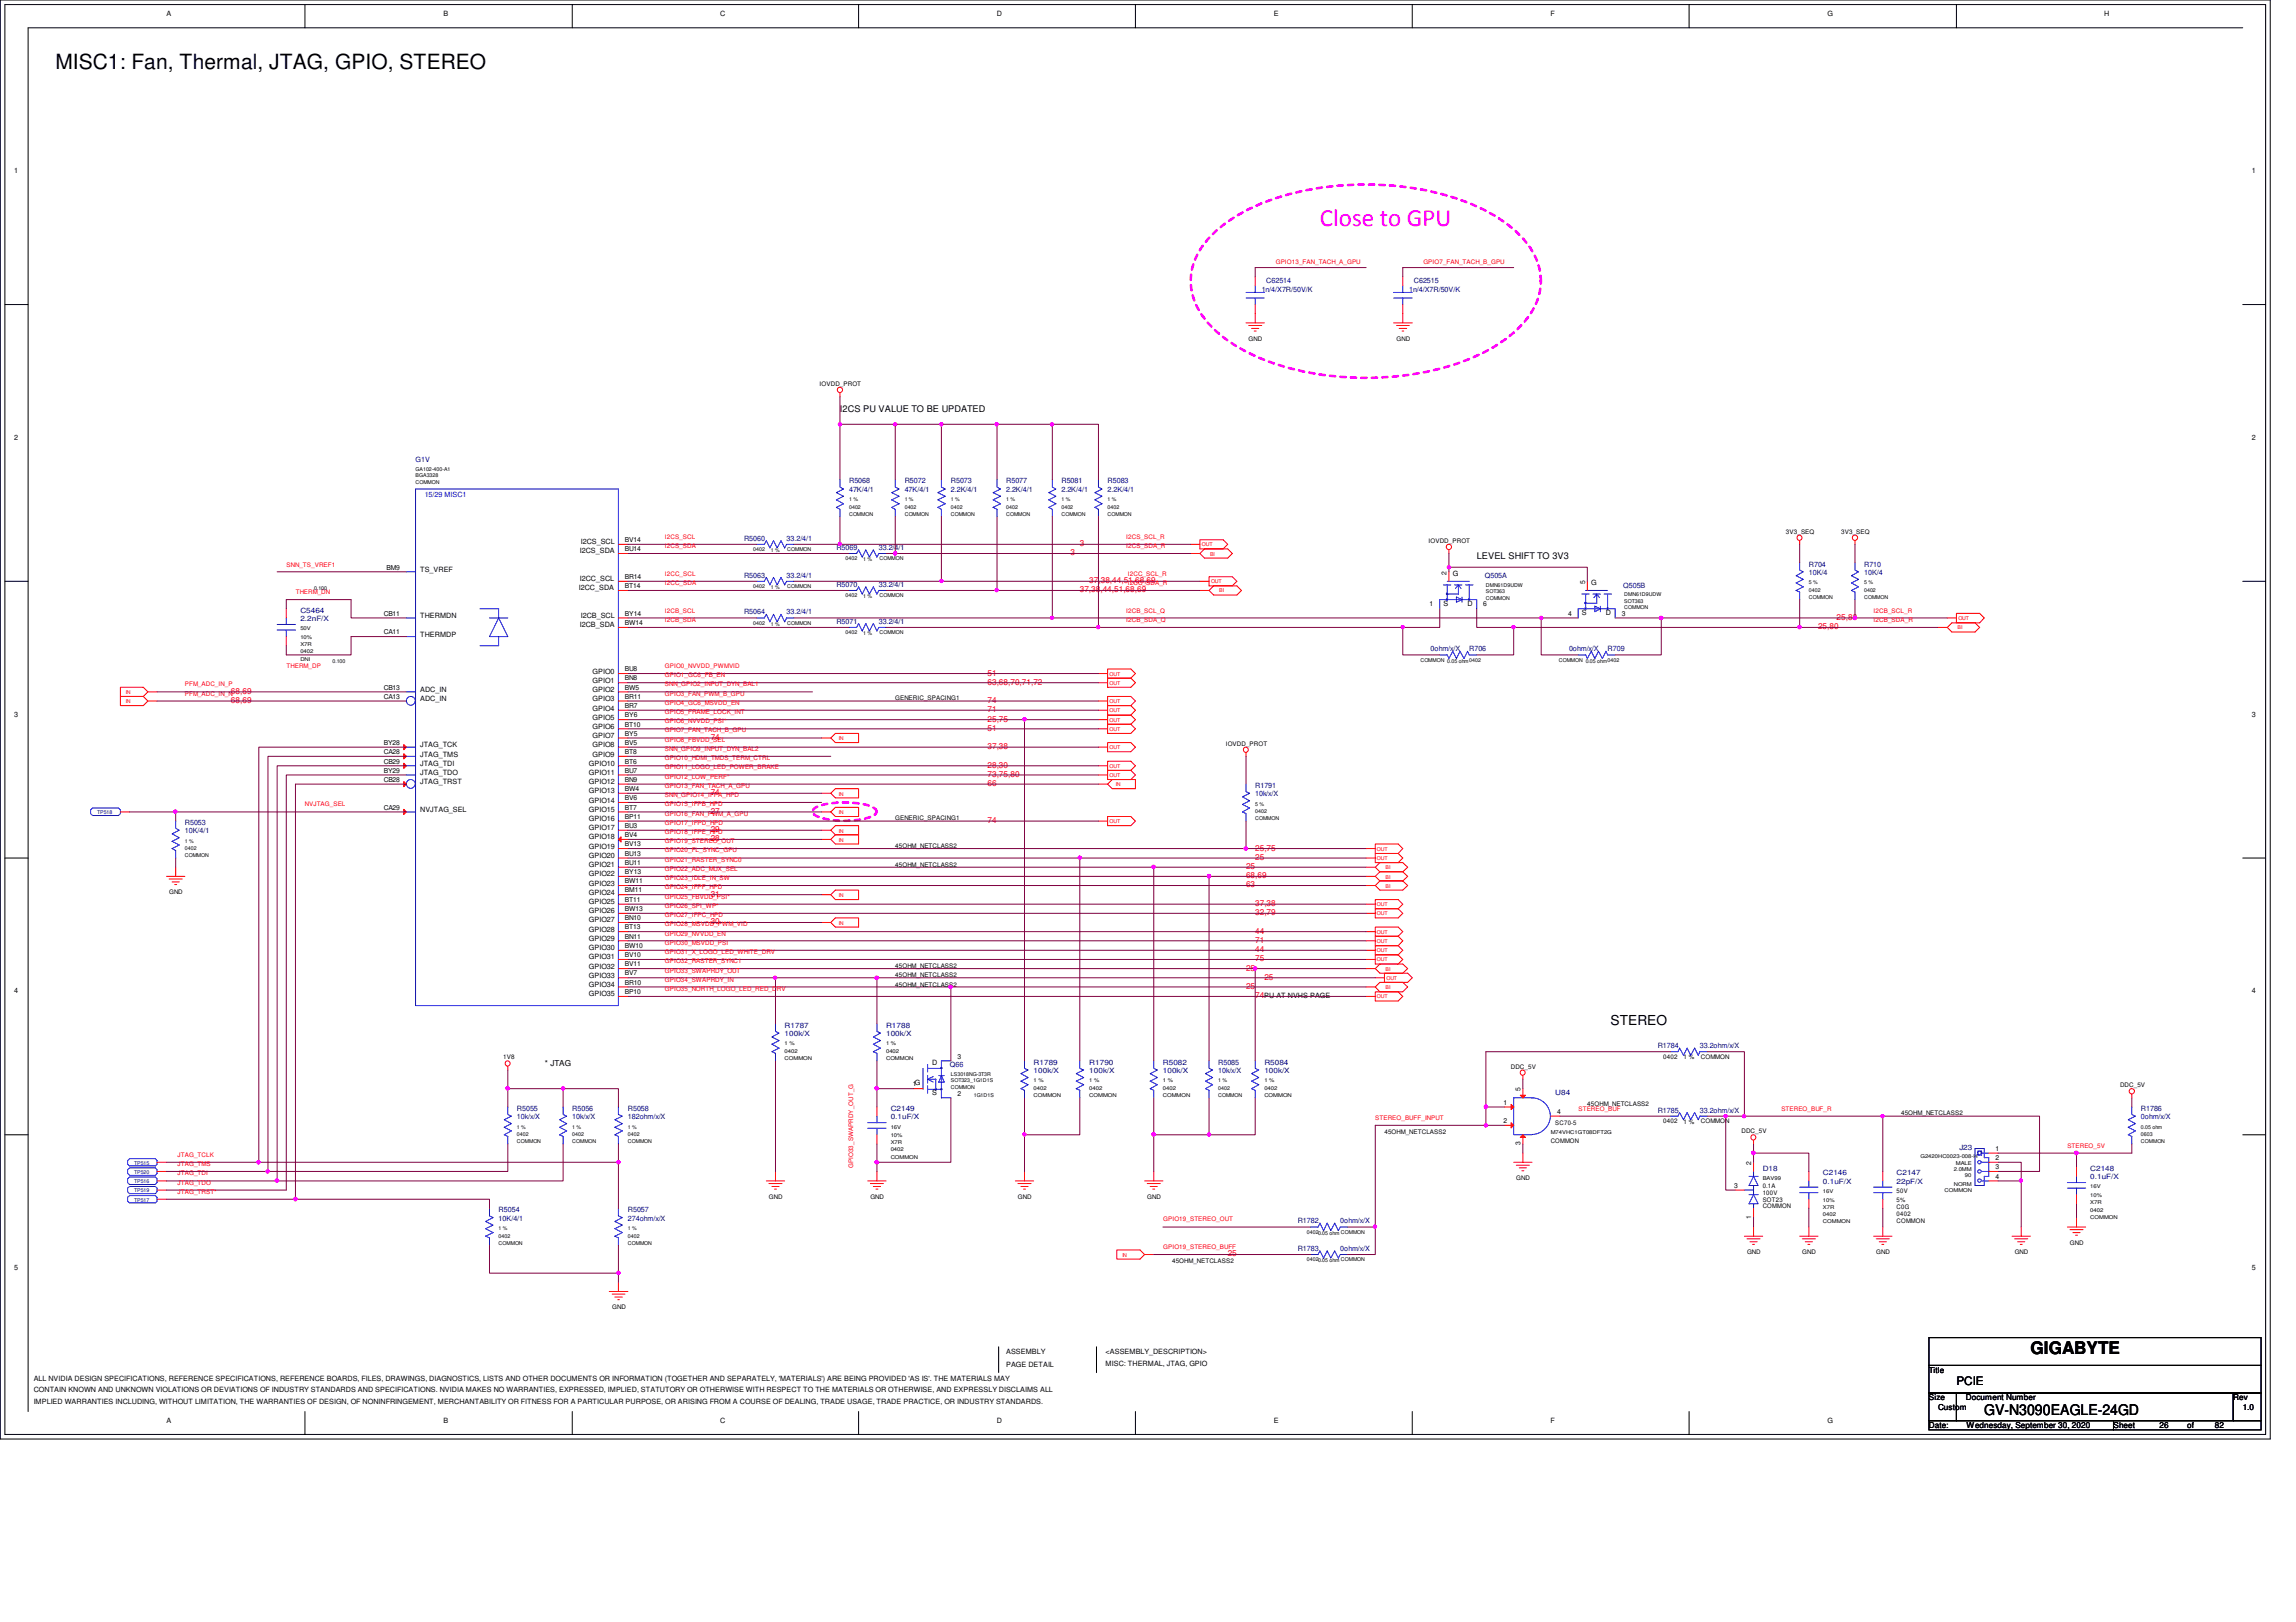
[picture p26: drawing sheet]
<svg xmlns="http://www.w3.org/2000/svg" width="297mm" height="210mm" viewBox="0 0 297 210" stroke-linecap="round" stroke-linejoin="round" font-family="sans-serif">
<defs><g id="words">
<text font-size="3.2" fill="#f0f" x="170.8" y="29.3">Close to GPU</text>
<text font-size="2.7" x="7.2" y="8.9">MISC1: Fan, Thermal, JTAG, GPIO, STEREO</text>
<text font-size="2.2" x="262.7" y="175.2">GIGABYTE</text>
<text font-size="1.9" x="256.7" y="183.1">GV-N3090EAGLE-24GD</text>
<text font-size="1.8" x="208.4" y="132.7">STEREO</text>
<text font-size="1.5" x="253.1" y="179.3">PCIE</text>
<g font-size="1.2">
<text x="108.7" y="53.3">I2CS PU VALUE TO BE UPDATED</text>
<text x="191" y="72.4">LEVEL SHIFT TO 3V3</text>
</g>
<g font-size="1.1" fill="#f00">
<text x="138.5" y="71.9">3</text>
<text x="139.7" y="70.7">3</text>
<text x="139.7" y="76.7">37,38,44,51,68,69</text>
<text x="140.9" y="75.5">37,38,44,51,68,69</text>
<text x="235.2" y="81.4">25,80</text>
<text x="237.6" y="80.2">25,80</text>
<text x="29.9" y="89.8">68,69</text>
<text x="127.8" y="88.6">63,68,70,71,72</text>
<text x="127.8" y="87.4">51</text>
<text x="29.9" y="91">68,69</text>
<text x="91.9" y="95.8">74</text>
<text x="127.8" y="94.6">51</text>
<text x="127.8" y="93.4">25,75</text>
<text x="127.8" y="92.2">71</text>
<text x="127.8" y="91">74</text>
<text x="127.8" y="100.5">73,75,80</text>
<text x="127.8" y="99.4">28,30</text>
<text x="127.8" y="96.9">37,38</text>
<text x="127.8" y="101.7">66</text>
<text x="91.9" y="107.7">29</text>
<text x="91.9" y="102.9">74</text>
<text x="91.9" y="105.3">27</text>
<text x="127.8" y="106.5">74</text>
<text x="91.9" y="108.9">28</text>
<text x="161.2" y="113.7">68,69</text>
<text x="161.2" y="112.5">25</text>
<text x="162.4" y="111.3">25</text>
<text x="162.4" y="110.1">25,75</text>
<text x="91.9" y="119.6">30</text>
<text x="91.9" y="116">31</text>
<text x="161.2" y="114.9">63</text>
<text x="162.4" y="118.4">32,79</text>
<text x="162.4" y="117.3">37,38</text>
<text x="161.2" y="125.6">25</text>
<text x="162.4" y="124.4">75</text>
<text x="162.4" y="123.2">44</text>
<text x="162.4" y="122">71</text>
<text x="162.4" y="120.8">44</text>
<text x="161.2" y="128">25</text>
<text x="162.4" y="129.2">74</text>
<text x="163.6" y="126.8">25</text>
<text x="158.8" y="162.6">25</text>
</g>
<g font-size="1.1">
<text x="70.5" y="138">* JTAG</text>
<text x="249.6" y="177.7">Title</text>
<text x="249.6" y="181.2">Size</text>
<text x="249.6" y="184.8">Date:</text>
<text x="250.7" y="182.4">Custom</text>
<text x="254.3" y="181.2">Document Number</text>
<text x="254.4" y="184.8">Wednesday, September 30, 2020</text>
<text x="273.4" y="184.8">Sheet</text>
<text x="279.4" y="184.8">26</text>
<text x="283" y="184.8">of</text>
<text x="286.6" y="184.8">82</text>
<text x="288.9" y="181.2">Rev</text>
<text x="290.1" y="182.4">1.0</text>
</g>
<g font-size=".9">
<text x="21.5" y="2">A</text>
<text x="57.4" y="2">B</text>
<text x="93.2" y="2">C</text>
<text x="129" y="2">D</text>
<text x="164.8" y="2">E</text>
<text x="200.6" y="2">F</text>
<text x="236.4" y="2">G</text>
<text x="272.2" y="2">H</text>
<text x="1.8" y="22.4">1</text>
<text x="291.3" y="22.4">1</text>
<text x="1.8" y="56.9">2</text>
<text x="291.3" y="56.9">2</text>
<text x="75" y="71.6">I2CS_SDA</text>
<text x="75.1" y="70.4">I2CS_SCL</text>
<text x="80.9" y="71.3">BU14</text>
<text x="80.9" y="70.1">BV14</text>
<text x="50" y="73.7">BM9</text>
<text x="54.4" y="74">TS_VREF</text>
<text x="74.9" y="76.4">I2CC_SDA</text>
<text x="75" y="75.2">I2CC_SCL</text>
<text x="80.9" y="76.1">BT14</text>
<text x="80.9" y="74.9">BR14</text>
<text x="187.2" y="74.4" transform="rotate(-90 187.2 74.4)">2</text>
<text x="188" y="74.5">G</text>
<text x="205.1" y="75.6" transform="rotate(-90 205.1 75.6)">5</text>
<text x="205.9" y="75.7">G</text>
<text x="49.7" y="82.1">CA11</text>
<text x="49.7" y="79.7">CB11</text>
<text x="54.4" y="82.4">THERMDP</text>
<text x="54.4" y="80">THERMDN</text>
<text x="75" y="81.2">I2CB_SDA</text>
<text x="75.1" y="80">I2CB_SCL</text>
<text x="80.9" y="80.9">BW14</text>
<text x="80.9" y="79.7">BY14</text>
<text x="185" y="78.5">1</text>
<text x="186.7" y="78.4">S</text>
<text x="189.9" y="78.4">D</text>
<text x="191.9" y="78.5">6</text>
<text x="202.9" y="79.7">4</text>
<text x="204.6" y="79.6">S</text>
<text x="207.8" y="79.6">D</text>
<text x="209.8" y="79.7">3</text>
<text x="49.7" y="89.2">CB13</text>
<text x="54.4" y="89.5">ADC_IN</text>
<text x="76.7" y="89.5">GPIO2</text>
<text x="76.7" y="88.3">GPIO1</text>
<text x="76.7" y="87.2">GPIO0</text>
<text x="80.9" y="89.2">BW5</text>
<text x="80.9" y="88.1">BN8</text>
<text x="80.9" y="86.9">BU8</text>
<text x="1.8" y="92.8">3</text>
<text x="49.7" y="90.4">CA13</text>
<text x="54.4" y="90.7">ADC_IN</text>
<text x="76.7" y="95.5">GPIO7</text>
<text x="76.7" y="94.3">GPIO6</text>
<text x="76.7" y="93.1">GPIO5</text>
<text x="76.7" y="91.9">GPIO4</text>
<text x="76.7" y="90.7">GPIO3</text>
<text x="80.9" y="95.2">BY5</text>
<text x="80.9" y="94">BT10</text>
<text x="80.9" y="92.8">BY6</text>
<text x="80.9" y="91.6">BR7</text>
<text x="80.9" y="90.4">BR11</text>
<text x="291.3" y="92.8">3</text>
<text x="49.7" y="101.2">CB28</text>
<text x="49.7" y="100">BY29</text>
<text x="49.7" y="98.8">CB29</text>
<text x="49.7" y="97.6">CA28</text>
<text x="49.7" y="96.4">BY28</text>
<text x="54.4" y="101.5">JTAG_TRST</text>
<text x="54.4" y="100.3">JTAG_TDO</text>
<text x="54.4" y="99.1">JTAG_TDI</text>
<text x="54.4" y="97.9">JTAG_TMS</text>
<text x="54.4" y="96.7">JTAG_TCK</text>
<text x="76.2" y="101.5">GPIO12</text>
<text x="76.2" y="100.3">GPIO11</text>
<text x="76.2" y="99.1">GPIO10</text>
<text x="76.7" y="97.9">GPIO9</text>
<text x="76.7" y="96.7">GPIO8</text>
<text x="80.9" y="101.2">BN9</text>
<text x="80.9" y="100">BU7</text>
<text x="80.9" y="98.8">BT6</text>
<text x="80.9" y="97.6">BT8</text>
<text x="80.9" y="96.4">BV5</text>
<text x="49.7" y="104.8">CA29</text>
<text x="54.4" y="105.1">NVJTAG_SEL</text>
<text x="76.2" y="107.4">GPIO17</text>
<text x="76.2" y="106.3">GPIO16</text>
<text x="76.2" y="105.1">GPIO15</text>
<text x="76.2" y="103.9">GPIO14</text>
<text x="76.2" y="102.7">GPIO13</text>
<text x="80.9" y="107.1">BU3</text>
<text x="80.9" y="106">BP11</text>
<text x="80.9" y="104.8">BT7</text>
<text x="80.9" y="103.5">BV6</text>
<text x="80.9" y="102.4">BW4</text>
<text x="76.2" y="113.4">GPIO22</text>
<text x="76.2" y="112.2">GPIO21</text>
<text x="76.2" y="111">GPIO20</text>
<text x="76.2" y="109.9">GPIO19</text>
<text x="76.2" y="108.6">GPIO18</text>
<text x="80.9" y="113.1">BY13</text>
<text x="80.9" y="111.9">BU11</text>
<text x="80.9" y="110.7">BU13</text>
<text x="80.9" y="109.5">BV13</text>
<text x="80.9" y="108.3">BV4</text>
<text x="76.2" y="119.4">GPIO27</text>
<text x="76.2" y="118.2">GPIO26</text>
<text x="76.2" y="117">GPIO25</text>
<text x="76.2" y="115.8">GPIO24</text>
<text x="76.2" y="114.6">GPIO23</text>
<text x="80.9" y="119.1">BN10</text>
<text x="80.9" y="117.9">BW13</text>
<text x="80.9" y="116.7">BT11</text>
<text x="80.9" y="115.5">BM11</text>
<text x="80.9" y="114.3">BW11</text>
<text x="76.2" y="125.3">GPIO32</text>
<text x="76.2" y="124.2">GPIO31</text>
<text x="76.2" y="123">GPIO30</text>
<text x="76.2" y="121.8">GPIO29</text>
<text x="76.2" y="120.6">GPIO28</text>
<text x="80.9" y="125.1">BV11</text>
<text x="80.9" y="123.9">BV10</text>
<text x="80.9" y="122.7">BW10</text>
<text x="80.9" y="121.5">BN11</text>
<text x="80.9" y="120.3">BT13</text>
<text x="1.8" y="128.6">4</text>
<text x="76.2" y="128.9">GPIO35</text>
<text x="76.2" y="127.8">GPIO34</text>
<text x="76.2" y="126.5">GPIO33</text>
<text x="80.9" y="128.7">BP10</text>
<text x="80.9" y="127.4">BR10</text>
<text x="80.9" y="126.2">BV7</text>
<text x="163.6" y="129.2">PU AT NVHS PAGE</text>
<text x="291.3" y="128.6">4</text>
<text x="120.6" y="137.8">D</text>
<text x="123.9" y="137">3</text>
<text x="118.1" y="140.6">1G</text>
<text x="120.6" y="141.7">S</text>
<text x="123.9" y="141.8">2</text>
<text x="194.5" y="143">1</text>
<text x="196.7" y="141.2" transform="rotate(-90 196.7 141.2)">5</text>
<text x="194.5" y="145.3">2</text>
<text x="196.7" y="148.2" transform="rotate(-90 196.7 148.2)">3</text>
<text x="201.5" y="144.1">4</text>
<text x="258.1" y="148.9">1</text>
<text x="224.4" y="153.7">3</text>
<text x="226.6" y="150.7" transform="rotate(-90 226.6 150.7)">2</text>
<text x="258.1" y="150.1">2</text>
<text x="258.1" y="151.3">3</text>
<text x="258.1" y="152.5">4</text>
<text x="226.6" y="157.7" transform="rotate(-90 226.6 157.7)">1</text>
<text x="1.8" y="164.4">5</text>
<text x="291.3" y="164.4">5</text>
<text x="4.4" y="178.7">ALL NVIDIA DESIGN SPECIFICATIONS, REFERENCE SPECIFICATIONS, REFERENCE BOARDS, FILES, DRAWINGS, DIAGNOSTICS, LISTS AND OTHER DOCUMENTS OR INFORMATION (TOGETHER AND SEPARATELY, 'MATERIALS') ARE BEING PROVIDED 'AS IS'. THE MATERIALS MAY</text>
<text x="130.2" y="177">PAGE DETAIL</text>
<text x="130.2" y="175.3">ASSEMBLY</text>
<text x="143" y="175.3">&lt;ASSEMBLY_DESCRIPTION&gt;</text>
<text x="143" y="176.8">MISC: THERMAL, JTAG, GPIO</text>
<text x="4.4" y="180.2">CONTAIN KNOWN AND UNKNOWN VIOLATIONS OR DEVIATIONS OF INDUSTRY STANDARDS AND SPECIFICATIONS. NVIDIA MAKES NO WARRANTIES, EXPRESSED, IMPLIED, STATUTORY OR OTHERWISE WITH RESPECT TO THE MATERIALS OR OTHERWISE, AND EXPRESSLY DISCLAIMS ALL</text>
<text x="4.4" y="181.7">IMPLIED WARRANTIES INCLUDING, WITHOUT LIMITATION, THE WARRANTIES OF DESIGN, OF NONINFRINGEMENT, MERCHANTABILITY OR FITNESS FOR A PARTICULAR PURPOSE, OR ARISING FROM A COURSE OF DEALING, TRADE USAGE, TRADE PRACTICE, OR INDUSTRY STANDARDS.</text>
<text x="21.5" y="184.1">A</text>
<text x="57.4" y="184.1">B</text>
<text x="93.2" y="184.1">C</text>
<text x="129" y="184.1">D</text>
<text x="164.8" y="184.1">E</text>
<text x="200.6" y="184.1">F</text>
<text x="236.4" y="184.1">G</text>
</g>
<g font-size=".9" fill="#00007f">
<text x="163.2" y="37.8">1n/4/X7R/50V/K</text>
<text x="163.8" y="36.7">C62514</text>
<text x="182.3" y="37.8">1n/4/X7R/50V/K</text>
<text x="182.9" y="36.7">C62515</text>
<text x="53.8" y="59.8">G1V</text>
<text x="109.9" y="62.6">R5068</text>
<text x="109.9" y="63.6">47K/4/1</text>
<text x="117" y="62.6">R5072</text>
<text x="117" y="63.6">47K/4/1</text>
<text x="123" y="62.6">R5073</text>
<text x="123" y="63.6">2.2K/4/1</text>
<text x="130.2" y="62.6">R5077</text>
<text x="130.2" y="63.6">2.2K/4/1</text>
<text x="137.3" y="62.6">R5081</text>
<text x="137.3" y="63.6">2.2K/4/1</text>
<text x="143.3" y="62.6">R5083</text>
<text x="143.3" y="63.6">2.2K/4/1</text>
<text x="96.3" y="70">R5060</text>
<text x="101.8" y="70">33.2/4/1</text>
<text x="108.2" y="71.2">R5069</text>
<text x="113.7" y="71.2">33.2/4/1</text>
<text x="96.3" y="74.8">R5063</text>
<text x="101.8" y="74.8">33.2/4/1</text>
<text x="108.2" y="75.9">R5070</text>
<text x="113.7" y="75.9">33.2/4/1</text>
<text x="192.1" y="74.8">Q505A</text>
<text x="210" y="76.1">Q505B</text>
<text x="234" y="73.3">R704</text>
<text x="234" y="74.4">10K/4</text>
<text x="241.2" y="73.3">R710</text>
<text x="241.2" y="74.4">10K/4</text>
<text x="38.9" y="79.3">C5464</text>
<text x="38.9" y="80.3">2.2nF/X</text>
<text x="96.3" y="79.5">R5064</text>
<text x="101.8" y="79.5">33.2/4/1</text>
<text x="108.2" y="80.7">R5071</text>
<text x="113.7" y="80.7">33.2/4/1</text>
<text x="185.1" y="84.3">0ohm/x/X</text>
<text x="190.1" y="84.3">R706</text>
<text x="203" y="84.3">0ohm/x/X</text>
<text x="208" y="84.3">R709</text>
<text x="162.4" y="102">R1791</text>
<text x="23.9" y="106.7">R5053</text>
<text x="23.9" y="107.8">10K/4/1</text>
<text x="162.4" y="103">10k/x/X</text>
<text x="101.5" y="133">R1787</text>
<text x="101.5" y="134.1">100k/X</text>
<text x="114.6" y="133">R1788</text>
<text x="114.6" y="134.1">100k/X</text>
<text x="133.7" y="137.8">R1789</text>
<text x="140.9" y="137.8">R1790</text>
<text x="150.4" y="137.8">R5082</text>
<text x="157.6" y="137.8">R5085</text>
<text x="163.6" y="137.8">R5084</text>
<text x="214.5" y="135.6">R1784</text>
<text x="219.9" y="135.6">33.2ohm/x/X</text>
<text x="66.9" y="143.8">R5055</text>
<text x="74" y="143.8">R5056</text>
<text x="81.2" y="143.8">R5058</text>
<text x="115.2" y="143.8">C2149</text>
<text x="122.9" y="138.1">Q66</text>
<text x="133.7" y="138.9">100k/X</text>
<text x="140.9" y="138.9">100k/X</text>
<text x="150.4" y="138.9">100k/X</text>
<text x="157.6" y="138.9">10k/x/X</text>
<text x="163.6" y="138.9">100k/X</text>
<text x="201.2" y="141.7">U84</text>
<text x="214.5" y="144">R1785</text>
<text x="219.9" y="144">33.2ohm/x/X</text>
<text x="277" y="143.8">R1786</text>
<text x="66.9" y="144.8">10k/x/X</text>
<text x="74" y="144.8">10k/x/X</text>
<text x="81.2" y="144.8">182ohm/x/X</text>
<text x="115.2" y="144.8">0.1uF/X</text>
<text x="253.5" y="148.8">J23</text>
<text x="277" y="144.8">0ohm/x/X</text>
<text x="228" y="151.5">D18</text>
<text x="235.8" y="152.1">C2146</text>
<text x="235.8" y="153.2">0.1uF/X</text>
<text x="245.4" y="152.1">C2147</text>
<text x="245.4" y="153.2">22pF/X</text>
<text x="270.4" y="151.5">C2148</text>
<text x="270.4" y="152.6">0.1uF/X</text>
<text x="64.5" y="156.9">R5054</text>
<text x="64.5" y="157.9">10K/4/1</text>
<text x="81.2" y="156.9">R5057</text>
<text x="81.2" y="157.9">274ohm/x/X</text>
<text x="167.9" y="161.9">R1783</text>
<text x="167.9" y="158.3">R1782</text>
<text x="173.4" y="161.9">0ohm/x/X</text>
<text x="173.4" y="158.3">0ohm/x/X</text>
</g>
<text font-size=".9" fill="#00f" x="54.9" y="64.3">15/29 MISC1</text>
<g font-size=".8" fill="#f00">
<text x="165.1" y="34.2">GPIO13_FAN_TACH_A_GPU</text>
<text x="184.1" y="34.2">GPIO7_FAN_TACH_B_GPU</text>
<text x="86" y="69.7">I2CS_SCL</text>
<text x="86" y="70.9">I2CS_SDA</text>
<text x="145.7" y="69.7">I2CS_SCL_R</text>
<text x="145.7" y="70.9">I2CS_SDA_R</text>
<text x="37.1" y="73.3">SNN_TS_VREF1</text>
<text x="38.3" y="76.9">THERM_DN</text>
<text x="86" y="74.5">I2CC_SCL</text>
<text x="86" y="75.7">I2CC_SDA</text>
<text x="145.9" y="74.5">I2CC_SCL_R</text>
<text x="145.9" y="75.7">I2CC_SDA_R</text>
<text x="86" y="79.3">I2CB_SCL</text>
<text x="86" y="80.5">I2CB_SDA</text>
<text x="145.7" y="79.3">I2CB_SCL_Q</text>
<text x="145.7" y="80.5">I2CB_SDA_Q</text>
<text x="242.4" y="79.3">I2CB_SCL_R</text>
<text x="242.4" y="80.5">I2CB_SDA_R</text>
<text x="23.9" y="88.8">PFM_ADC_IN_P</text>
<text x="37.1" y="86.4">THERM_DP</text>
<text x="86" y="86.4">GPIO0_NVVDD_PWMVID</text>
<text x="86" y="87.6">GPIO1_GC6_FB_EN</text>
<text x="86" y="88.8">SNN_GPIO2_INPUT_DYN_BAL1</text>
<text x="23.9" y="90">PFM_ADC_IN_N</text>
<text x="86" y="90">GPIO3_FAN_PWM_B_GPU</text>
<text x="86" y="91.2">GPIO4_GC6_MSVDD_EN</text>
<text x="86" y="92.4">GPIO5_FRAME_LOCK_INT</text>
<text x="86" y="93.6">GPIO6_NVVDD_PSI*</text>
<text x="86" y="94.8">GPIO7_FAN_TACH_B_GPU</text>
<text x="86" y="98.4">GPIO10_HDMI_TMDS_TERM_CTRL</text>
<text x="86" y="99.6">GPIO11_LOGO_LED_POWER_BRAKE</text>
<text x="86" y="100.8">GPIO12_LOW_PERF*</text>
<text x="86" y="102">GPIO13_FAN_TACH_A_GPU</text>
<text x="86" y="96">GPIO8_FBVDD_SEL</text>
<text x="86" y="97.2">SNN_GPIO9_INPUT_DYN_BAL2</text>
<text x="39.5" y="104.4">NVJTAG_SEL</text>
<text x="86" y="105.5">GPIO16_FAN_PWM_A_GPU</text>
<text x="86" y="106.7">GPIO17_IFPD_HPD</text>
<text x="86" y="107.9">GPIO18_IFPE_HPD</text>
<text x="86" y="103.2">SNN_GPIO14_IFPA_HPD</text>
<text x="86" y="104.4">GPIO15_IFPB_HPD</text>
<text x="86" y="109.1">GPIO19_STEREO_OUT</text>
<text x="86" y="110.3">GPIO20_FL_SYNC_GPU</text>
<text x="86" y="111.5">GPIO21_RASTER_SYNC0</text>
<text x="86" y="112.7">GPIO22_ADC_MUX_SEL</text>
<text x="86" y="113.9">GPIO23_IDLE_IN_SW</text>
<text x="86" y="115.1">GPIO24_IFPF_HPD</text>
<text x="86" y="116.3">GPIO25_FBVDD_PSI*</text>
<text x="86" y="117.5">GPIO26_SPI_WP*</text>
<text x="86" y="118.7">GPIO27_IFPC_HPD</text>
<text x="86" y="119.9">GPIO28_MSVDD_PWM_VID</text>
<text x="86" y="121.1">GPIO29_NVVDD_EN</text>
<text x="86" y="122.3">GPIO30_MSVDD_PSI</text>
<text x="86" y="123.4">GPIO31_X_LOGO_LED_WHITE_DRV</text>
<text x="86" y="124.6">GPIO32_RASTER_SYNC1</text>
<text x="86" y="125.9">GPIO33_SWAPRDY_OUT</text>
<text x="86" y="127">GPIO34_SWAPRDY_IN</text>
<text x="86" y="128.2">GPIO35_NORTH_LOGO_LED_RED_DRV</text>
<text x="204.2" y="143.8">STEREO_BUF</text>
<text x="230.5" y="143.8">STEREO_BUF_R</text>
<text x="23" y="149.7">JTAG_TCLK</text>
<text x="177.9" y="144.9">STEREO_BUFF_INPUT</text>
<text x="267.5" y="148.5">STEREO_5V</text>
<text x="23" y="152.1">JTAG_TDI</text>
<text x="23" y="153.3">JTAG_TDO</text>
<text x="23" y="150.9">JTAG_TMS</text>
<text x="23" y="154.5">JTAG_TRST*</text>
<text x="110.4" y="151.1" transform="rotate(-90 110.4 151.1)">GPIO33_SWAPRDY_OUT_G</text>
<text x="150.5" y="161.7">GPIO19_STEREO_BUFF</text>
<text x="150.5" y="158.1">GPIO19_STEREO_OUT</text>
</g>
<g font-size=".8">
<text x="161.5" y="44.1">GND</text>
<text x="180.7" y="44.1">GND</text>
<text x="106" y="50">IOVDD_PROT</text>
<text x="184.8" y="70.2">IOVDD_PROT</text>
<text x="231.1" y="69">3V3_SEQ</text>
<text x="238.2" y="69">3V3_SEQ</text>
<text x="115.8" y="90.6">GENERIC_SPACING1</text>
<text x="158.6" y="96.5">IOVDD_PROT</text>
<text x="115.8" y="106.2">GENERIC_SPACING1</text>
<text x="115.8" y="109.8">45OHM_NETCLASS2</text>
<text x="115.8" y="112.1">45OHM_NETCLASS2</text>
<text x="21.9" y="115.7">GND</text>
<text x="115.8" y="125.3">45OHM_NETCLASS2</text>
<text x="115.8" y="126.4">45OHM_NETCLASS2</text>
<text x="115.8" y="127.7">45OHM_NETCLASS2</text>
<text x="65.1" y="137.1">1V8</text>
<text x="215.2" y="137">0402</text>
<text x="217.8" y="137.1">1 %</text>
<text x="220" y="137">COMMON</text>
<text x="195.4" y="138.3">DDC_5V</text>
<text x="205.4" y="143.2">45OHM_NETCLASS2</text>
<text x="274.3" y="140.7">DDC_5V</text>
<text x="179.1" y="146.8">45OHM_NETCLASS2</text>
<text x="200.6" y="148">COMMON</text>
<text x="201.2" y="145.6">SC70-5</text>
<text x="215.2" y="145.3">0402</text>
<text x="217.8" y="145.5">1 %</text>
<text x="220" y="145.3">COMMON</text>
<text x="225.3" y="146.6">DDC_5V</text>
<text x="246" y="144.4">45OHM_NETCLASS2</text>
<text x="99.5" y="155.1">GND</text>
<text x="112.6" y="155.1">GND</text>
<text x="131.7" y="155.1">GND</text>
<text x="148.4" y="155.1">GND</text>
<text x="196.2" y="152.7">GND</text>
<text x="228" y="155.5">SOT23</text>
<text x="228" y="154.6">100V</text>
<text x="228" y="153.8">0.1A</text>
<text x="245.4" y="154.4">50V</text>
<text x="245.4" y="155.5">5%</text>
<text x="228" y="156.3">COMMON</text>
<text x="245.4" y="157.4">0402</text>
<text x="245.4" y="156.4">C0G</text>
<text x="245.4" y="158.3">COMMON</text>
<text x="267.8" y="161.1">GND</text>
<text x="151.6" y="163.5">45OHM_NETCLASS2</text>
<text x="226" y="162.3">GND</text>
<text x="233.2" y="162.3">GND</text>
<text x="242.7" y="162.3">GND</text>
<text x="260.6" y="162.3">GND</text>
<text x="79.2" y="169.5">GND</text>
</g>
<g font-size=".7">
<text x="53.8" y="62.6">COMMON</text>
<text x="53.8" y="60.9">GA102-400-A1</text>
<text x="53.8" y="61.8">BGA3328</text>
<text x="109.9" y="64.9">1 %</text>
<text x="109.9" y="65.8">0402</text>
<text x="117" y="64.9">1 %</text>
<text x="117" y="65.8">0402</text>
<text x="123" y="65.8">0402</text>
<text x="123" y="64.9">1 %</text>
<text x="130.2" y="64.9">1 %</text>
<text x="130.2" y="65.8">0402</text>
<text x="137.3" y="65.8">0402</text>
<text x="137.3" y="64.9">1 %</text>
<text x="143.3" y="64.9">1 %</text>
<text x="143.3" y="65.8">0402</text>
<text x="97.4" y="71.3">0402</text>
<text x="99.7" y="71.4">1 %</text>
<text x="101.9" y="71.3">COMMON</text>
<text x="109.9" y="66.8">COMMON</text>
<text x="117" y="66.8">COMMON</text>
<text x="123" y="66.8">COMMON</text>
<text x="130.2" y="66.8">COMMON</text>
<text x="137.3" y="66.8">COMMON</text>
<text x="143.3" y="66.8">COMMON</text>
<text x="40.6" y="76.3">0.100</text>
<text x="97.4" y="76.1">0402</text>
<text x="99.7" y="76.2">1 %</text>
<text x="101.9" y="76.1">COMMON</text>
<text x="109.4" y="77.3">0402</text>
<text x="109.4" y="72.5">0402</text>
<text x="111.7" y="77.4">1 %</text>
<text x="111.7" y="72.6">1 %</text>
<text x="113.8" y="77.3">COMMON</text>
<text x="113.8" y="72.5">COMMON</text>
<text x="192.2" y="77.6">COMMON</text>
<text x="192.2" y="75.9">DMN61D9UDW</text>
<text x="192.2" y="76.8">SOT363</text>
<text x="210.1" y="77.2">DMN61D9UDW</text>
<text x="210.1" y="78">SOT363</text>
<text x="234" y="76.6">0402</text>
<text x="234" y="75.6">5 %</text>
<text x="234" y="77.5">COMMON</text>
<text x="241.2" y="76.6">0402</text>
<text x="241.2" y="75.6">5 %</text>
<text x="241.2" y="77.5">COMMON</text>
<text x="38.9" y="81.6">50V</text>
<text x="38.9" y="83.6">X7R</text>
<text x="38.9" y="82.6">10%</text>
<text x="97.4" y="80.9">0402</text>
<text x="99.7" y="81">1 %</text>
<text x="101.9" y="80.9">COMMON</text>
<text x="109.4" y="82">0402</text>
<text x="111.7" y="82.2">1 %</text>
<text x="113.8" y="82">COMMON</text>
<text x="210.1" y="78.8">COMMON</text>
<text x="38.9" y="84.5">0402</text>
<text x="38.9" y="85.5">DNI</text>
<text x="43" y="85.9">0.100</text>
<text x="183.8" y="85.6">COMMON 0.05 ohm0402</text>
<text x="201.7" y="85.6">COMMON 0.05 ohm0402</text>
<text x="162.4" y="105.2">0402</text>
<text x="162.4" y="106.2">COMMON</text>
<text x="162.4" y="104.3">5 %</text>
<text x="23.9" y="109.1">1 %</text>
<text x="23.9" y="110">0402</text>
<text x="23.9" y="111">COMMON</text>
<text x="101.5" y="135.3">1 %</text>
<text x="101.5" y="136.3">0402</text>
<text x="101.5" y="137.2">COMMON</text>
<text x="114.6" y="136.3">0402</text>
<text x="114.6" y="135.3">1 %</text>
<text x="114.6" y="137.2">COMMON</text>
<text x="123" y="140.9">COMMON</text>
<text x="123" y="139.2">LS3018NG-3T3R</text>
<text x="123" y="140.1">SOT323_1G1D1S</text>
<text x="126" y="142">1G1D1S</text>
<text x="133.7" y="140.1">1 %</text>
<text x="133.7" y="141">0402</text>
<text x="133.7" y="142">COMMON</text>
<text x="140.9" y="140.1">1 %</text>
<text x="140.9" y="142">COMMON</text>
<text x="140.9" y="141">0402</text>
<text x="150.4" y="142">COMMON</text>
<text x="150.4" y="141">0402</text>
<text x="150.4" y="140.1">1 %</text>
<text x="157.6" y="142">COMMON</text>
<text x="157.6" y="140.1">1 %</text>
<text x="157.6" y="141">0402</text>
<text x="163.6" y="141">0402</text>
<text x="163.6" y="142">COMMON</text>
<text x="163.6" y="140.1">1 %</text>
<text x="66.9" y="146">1 %</text>
<text x="66.9" y="147">0402</text>
<text x="66.9" y="148">COMMON</text>
<text x="74" y="146">1 %</text>
<text x="74" y="147">0402</text>
<text x="74" y="148">COMMON</text>
<text x="81.2" y="146">1 %</text>
<text x="81.2" y="147">0402</text>
<text x="81.2" y="148">COMMON</text>
<text x="115.2" y="146">16V</text>
<text x="115.2" y="147.1">10%</text>
<text x="115.2" y="148.1">X7R</text>
<text x="115.2" y="149">0402</text>
<text x="115.2" y="150">COMMON</text>
<text x="200.6" y="146.8">M74VHC1GT08DFT2G</text>
<text x="248.5" y="149.9">G2420HC0023-008-H</text>
<text x="277" y="147">0603</text>
<text x="277" y="146">0.05 ohm</text>
<text x="277" y="148">COMMON</text>
<text x="228" y="152.7">BAV99</text>
<text x="235.8" y="154.4">16V</text>
<text x="235.8" y="155.5">10%</text>
<text x="251.6" y="154.3">COMMON</text>
<text x="252.8" y="151.5">2.0MM</text>
<text x="252.8" y="153.5">NORM</text>
<text x="253" y="150.7">MALE</text>
<text x="254.2" y="152.4">90</text>
<text x="270.4" y="154.9">10%</text>
<text x="270.4" y="155.8">X7R</text>
<text x="270.4" y="153.8">16V</text>
<text x="64.5" y="160.1">0402</text>
<text x="64.5" y="159.2">1 %</text>
<text x="64.5" y="161.1">COMMON</text>
<text x="81.2" y="159.2">1 %</text>
<text x="81.2" y="160.1">0402</text>
<text x="81.2" y="161.1">COMMON</text>
<text x="169.1" y="159.6">04020.05 ohm COMMON</text>
<text x="235.8" y="156.4">X7R</text>
<text x="235.8" y="157.4">0402</text>
<text x="235.8" y="158.3">COMMON</text>
<text x="270.4" y="156.8">0402</text>
<text x="270.4" y="157.7">COMMON</text>
<text x="169.1" y="163.2">04020.05 ohm COMMON</text>
</g>
<g font-size=".7" fill="#f00">
<text x="155.5" y="70.7">OUT</text>
<text x="156.5" y="71.9">BI</text>
<text x="156.7" y="75.5">OUT</text>
<text x="157.7" y="76.7">BI</text>
<text x="253.2" y="81.4">BI</text>
<text x="253.4" y="80.3">OUT</text>
<text x="16.3" y="89.8">IN</text>
<text x="143.5" y="88.6">OUT</text>
<text x="143.5" y="87.4">OUT</text>
<text x="16.3" y="91">IN</text>
<text x="108.5" y="95.8">IN</text>
<text x="143.5" y="94.6">OUT</text>
<text x="143.5" y="93.4">OUT</text>
<text x="143.5" y="92.2">OUT</text>
<text x="143.5" y="91">OUT</text>
<text x="143.5" y="100.5">OUT</text>
<text x="143.5" y="99.4">OUT</text>
<text x="143.5" y="97">OUT</text>
<text x="144.4" y="101.8">IN</text>
<text x="108.5" y="107.7">IN</text>
<text x="108.5" y="103">IN</text>
<text x="108.5" y="105.3">IN</text>
<text x="143.5" y="106.5">OUT</text>
<text x="108.5" y="108.9">IN</text>
<text x="178.1" y="111.3">OUT</text>
<text x="178.1" y="110.1">OUT</text>
<text x="179.2" y="113.7">BI</text>
<text x="179.2" y="112.5">BI</text>
<text x="108.5" y="119.7">IN</text>
<text x="108.5" y="116.1">IN</text>
<text x="178.1" y="118.4">OUT</text>
<text x="178.1" y="117.3">OUT</text>
<text x="179.2" y="114.9">BI</text>
<text x="178.1" y="124.4">OUT</text>
<text x="178.1" y="123.2">OUT</text>
<text x="178.1" y="122">OUT</text>
<text x="178.1" y="120.9">OUT</text>
<text x="179.2" y="125.6">BI</text>
<text x="178.1" y="129.2">OUT</text>
<text x="179.2" y="128">BI</text>
<text x="179.4" y="126.8">OUT</text>
<text x="145.2" y="162.6">IN</text>
</g>
<g font-size=".7" fill="#00007f">
<text x="12.6" y="105.3">TP518</text>
<text x="17.4" y="155.5">TP517</text>
<text x="17.4" y="154.3">TP519</text>
<text x="17.4" y="153.1">TP516</text>
<text x="17.4" y="151.9">TP520</text>
<text x="17.4" y="150.7">TP515</text>
</g>
</g></defs>
<g fill="none" stroke="#000" stroke-width=".13">
<path d="M0 0h293.7v186.2h-293.7zM.6 .6h292.5v185h-292.5zM39.5 .6v3M74 .6v3M111.1 .6v3M146.9 .6v3M182.7 .6v3M218.5 .6v3M253.1 .6v3M290.1 3.6h-286.5v179.1M.6 39.4h3M290.1 39.4h3"/>
<path d="M.6 75.2h3M290.1 75.2h3M.6 111h3M290.1 111h3M.6 146.9h3M290.1 146.9h3M129.2 174.3v3.3M141.9 174.3v3.3M249.6 173.1h42.9v3.6h-42.9zM249.6 176.7h42.9v3.6h-42.9zM39.5 182.7v2.9M74 182.7v2.9"/>
<path d="M111.1 182.7v2.9M146.9 182.7v2.9M182.7 182.7v2.9M218.5 182.7v2.9M249.6 180.3h3.5v3.6h-3.5zM249.6 183.9h23.8v1.1h-23.8zM253.1 180.3h35.8v3.6h-35.8zM273.4 183.9h19.1v1.1h-19.1zM288.9 180.3h3.6v3.6h-3.6z"/>
</g>
<path d="M156.5 30.7a20.9 20.9 0 0 1 10-5.5 38.6 38.6 0 0 1 23.9 1.2 17.1 17.1 0 0 1 7.4 5.4 7.5 7.5 0 0 1 0 9.2 17.2 17.2 0 0 1-7.4 5.3 38 38 0 0 1-27.4 0 17.1 17.1 0 0 1-7.4-5.3 7.5 7.5 0 0 1 0-9.2zM105.2 104.8a3.8 3.8 0 0 1 2.2-.8 11.2 11.2 0 0 1 5.6 .5l.3 .3 .1 .2a1.76 1.76 0 0 1-1.5 .9 11 11 0 0 1-6.4-.4l-.3-.2-.1-.3z" fill="none" stroke="#f0f" stroke-width=".34" stroke-dasharray=".7 .7"/>
<g fill="none" stroke="#f00" stroke-width=".13">
<path d="M108.7 50.8v.6M161.2 41.8h2.4M161.5 42.1h1.7M161.9 42.5h1M162.3 42.8h.2M162.4 40.6v1.2M180.3 41.8h2.4M180.7 42.1h1.6M181 42.5h1M181.4 42.8h.2M181.5 40.6v1.2M37 78.8v1.2"/>
<path d="M154 70.4h1.2M154 71.6h1.2M155.2 76.4h1.2M155.2 69.8h3l.6 .6-.6 .6h-3zM155.2 75.2h1.2M155.8 71h3l.6 .6-.6 .6h-3l-.6-.6zM156.4 76.4l.6-.6h3l.6 .6-.6 .6h-3zM156.4 74.6h3l.6 .6-.6 .6h-3zM187.4 71.2v.4M232.8 70v.4M240 70v.4M240 72.8h.1"/>
<path d="M240 77.6h.1M251.9 80h1.2M253.1 79.4h3l.6 .6-.6 .6h-3zM18.5 90.1h-2.9v1.2h2.9l.6-.6h1.2M18.5 90.1l.6 .6M19.1 89.5l-.6-.6h-2.9v1.2h2.9M20.3 89.5h-1.2l-.6 .6M37 82.4v1.2M106.3 95.5h1.2M107.5 95.5l.6-.6h3v1.2h-3zM142.1 99.1h1.2M142.1 96.7h1.2"/>
<path d="M142.1 94.3h1.2M142.1 93.1h1.2M142.1 91.9h1.2M142.1 90.7h1.2M142.1 88.3h1.2M142.1 87.2h1.2M143.3 99.7h3l.6 .6-.6 .6h-3zM143.3 98.5h3l.6 .6-.6 .6h-3zM143.3 96.1h3l.6 .6-.6 .6h-3zM143.3 93.7h3l.6 .6-.6 .6h-3zM143.3 90.1h3l.6 .6-.6 .6h-3zM143.3 87.8h3l.6 .5-.6 .6h-3z"/>
<path d="M143.3 86.6h3l.6 .6-.6 .6h-3zM146.3 92.5l.6 .6-.6 .6M146.3 91.3l.6 .6-.6 .6M146.3 92.5h-3v1.2h3M146.3 91.3h-3v1.2h3M161.2 97.4v.5M250.7 81.2h1.2M252.5 80.6h3l.6 .6-.6 .6h-3l-.6-.6zM21.5 113.4h2.4M21.9 113.7h1.7M22.3 114.1h.9M22.6 114.5h.3"/>
<path d="M22.7 112.2v1.2M22.7 106.3h.1M22.7 111h.1M106.3 119.4h1.2M106.3 115.8h1.2M106.3 108.6h1.2M106.3 107.4h1.2M106.3 102.7h1.2M106.3 105.1h1.2M107.5 119.4l.6-.6h3v1.2h-3zM107.5 115.8l.6-.6h3v1.2h-3zM107.5 107.4l.6-.6h3v1.2h-3"/>
<path d="M107.5 102.7l.6-.6h3v1.2h-3zM107.5 105.1l.6-.6h3v1.2h-3zM107.5 107.4l.6 .6M108.1 108l-.6 .6M108.1 108h3v1.2h-3l-.6-.6M142.1 106.3h1.2M142.1 100.3h1.2M142.1 101.5h1.2M143.3 105.7h3l.6 .6-.6 .5h-3zM143.3 101.5l.6-.6h3v1.2h-3zM176.7 118.2h1.2M176.7 117h1.2"/>
<path d="M176.7 111h1.2M176.7 109.8h1.2M176.7 114.6h1.2M176.7 113.4h1.2M176.7 112.2h1.2M177.9 120h3l.6 .6-.6 .6h-3zM177.9 117.6h3l.6 .6-.6 .6h-3zM177.9 116.4h3l.6 .6-.6 .6h-3zM177.9 110.4h3l.6 .6-.6 .6h-3zM177.9 109.2h3l.6 .6-.6 .6h-3zM177.9 113.4l.6 .6M177.9 112.2l.6 .6"/>
<path d="M177.9 112.2l.6-.6h3l.6 .6-.6 .6M178.5 114h3M178.5 112.8h3M178.5 114l-.6 .6M178.5 112.8l-.6 .6M181.5 114l.6 .6-.6 .6h-3l-.6-.6M181.5 112.8l.6 .6-.6 .6M65.7 138v.5M149.3 137.3h.1M156.4 137.3h.1M176.7 124.2h1.2M176.7 123h1.2"/>
<path d="M176.7 121.8h1.2M176.7 120.6h1.2M176.7 128.9h1.2M176.7 127.7h1.2M176.7 125.3h1.2M177.9 123.6h3l.6 .6-.6 .6h-3zM177.9 128.4h3l.6 .5-.6 .6h-3zM177.9 126.5h1.2M178.5 127.1h3l.6 .6-.6 .7h-3l-.6-.7zM178.5 124.8h3l.6 .5-.6 .6h-3l-.6-.6zM179.1 125.9h3l.6 .6-.6 .6h-3zM180.9 122.4l.6 .6-.6 .6"/>
<path d="M180.9 121.2l.6 .6-.6 .6M180.9 122.4h-3v1.2h3M180.9 121.2h-3v1.2h3M197 139.2v.5M20.3 155.2h1.2M20.3 154h1.2M20.3 152.8h1.2M20.3 151.6h1.2M20.3 150.4h1.2M63.3 156.4h.1M65.7 143.3h.1M65.7 148h.1"/>
<path d="M99.1 152.8h2.4M99.5 153.2h1.7M99.9 153.5h.9M100.2 153.9h.3M100.3 151.6v1.2M112.3 152.8h2.3M112.6 153.2h1.7M113 153.5h.9M113.3 153.9h.3M113.4 151.6v1.2M131.4 152.8h2.3M131.7 153.2h1.7"/>
<path d="M132.1 153.5h.9M132.4 153.9h.3M132.5 151.6v1.2M148.1 152.8h2.3M148.4 153.2h1.7M148.8 153.5h.9M149.1 153.9h.3M149.3 151.6v1.2M149.3 142.1h.1M156.4 142.1h.1M195.8 150.4h2.4M196.2 150.8h1.7"/>
<path d="M196.6 151.1h.9M196.9 151.5h.2M197 149.2v1.2M225.7 160h2.3M226.9 158.8v1.2M226.9 147.6v.4M232.8 160h2.4M234 158.8v1.2M234 151.6v1.2M234 155.2v1.2M242.4 160h2.4M243.6 158.8v1.2"/>
<path d="M243.6 151.6v1.2M243.6 155.2v1.2M257.3 149.2h1.2M257.3 150.4h1.2M257.3 151.6h1.2M257.3 152.8h1.2M260.3 160h2.4M261.5 158.8v1.2M267.5 158.8h2.3M267.8 159.1h1.7M268.2 159.5h.9M268.5 159.9h.3"/>
<path d="M268.6 157.6v1.2M268.6 151v1.2M268.6 154.6v1.2M275.8 141.6v.5M275.8 143.3h.1M275.8 148h.1M63.3 161.2h.1M78.8 167.1h2.4M79.2 167.5h1.7M79.5 167.9h1M79.9 168.2h.2M80 165.9v1.2"/>
<path d="M149.3 162.3h-1.2l-.6 .6h-3v-1.1h3l.6 .5M226 160.3h1.7M226.4 160.7h.9M226.7 161h.3M233.2 160.3h1.7M233.5 160.7h1M233.9 161h.2M242.7 160.3h1.7M243.1 160.7h.9M243.5 161h.2M260.6 160.3h1.7M261 160.7h1"/>
<path d="M261.4 161h.2"/>
<circle cx="108.7" cy="50.5" r=".34"/>
<circle cx="187.4" cy="70.8" r=".34"/>
<circle cx="232.8" cy="69.6" r=".33"/>
<circle cx="240" cy="69.6" r=".34"/>
<circle cx="161.2" cy="97" r=".33"/>
<circle cx="65.7" cy="137.6" r=".33"/>
<circle cx="197" cy="138.8" r=".33"/>
<circle cx="226.8" cy="147.2" r=".33"/>
<circle cx="275.8" cy="141.2" r=".34"/>
</g>
<g fill="none" stroke="#00f" stroke-width=".13">
<path d="M37 80v.8M52.6 74h1.2M52.6 80h1.2M53.8 63.3h26.2v66.8h-26.2zM62.1 78.8h2.4v1.2M63.3 80h2.4M64.5 80l1.2 2.4h-2.4zM80 71.6h.1M80 70.4h.1M80 76.4h.1M80 75.2h.1M80 80h.1"/>
<path d="M240 72.8v1l.4 .2-.9 .5 .9 .5-.9 .4 .9 .5-.9 .5 .5 .2v1M35.9 80.8h2.3M35.9 81.5h2.3M37 81.5v.9M52.6 82.4h1.2M52.6 97.9h1.2M52.6 99.1h1.2M52.6 96.7h1.2M52.6 89.5h1.2M64.5 82.4v1.2h-2.4M80 81.2h.1M80 99.1h.1"/>
<path d="M80 97.9h.1M80 96.7h.1M80 95.5h.1M80 94.3h.1M80 93.1h.1M80 91.9h.1M80 90.7h.1M80 89.5h.1M80 88.3h.1M80 87.2h.1M22.7 106.3v.9l.5 .2-.9 .5 .9 .5-.9 .5 .9 .4-.9 .5 .4 .3v.9M52.6 105.1h1.2"/>
<path d="M52.6 100.3h1.2M80 119.4h.1M80 118.2h.1M80 117h.1M80 115.8h.1M80 114.6h.1M80 113.4h.1M80 112.2h.1M80 111h.1M80 109.8h.1M80 108.6h.1M80 107.4h.1"/>
<path d="M80 106.3h.1M80 105.1h.1M80 103.8h.1M80 102.7h.1M80 101.5h.1M80 100.3h.1M80 128.9h.1M80 127.7h.1M80 126.5h.1M80 125.3h.1M80 124.2h.1M80 123h.1"/>
<path d="M80 121.8h.1M80 120.6h.1M149.3 137.3v1l.4 .2-.9 .4 .9 .5-.9 .5 .9 .5-.9 .5 .5 .2v1M156.4 137.3v1l.5 .2-.9 .4 .9 .5-.9 .5 .9 .5-.9 .5 .4 .2v1M16.5 154.9l.3-.2h3.3l.2 .2v.5l-.2 .3h-3.3l-.3-.3zM16.5 153.8l.3-.3h3.3l.2 .3v.4l-.2 .3h-3.3l-.3-.3zM16.5 152.6l.3-.3h3.3l.2 .3v.4l-.2 .3h-3.3l-.3-.3zM16.5 150.2l.3-.3h3.3l.2 .3v.5l-.2 .2h-3.3l-.3-.2zM16.8 151.1h3.3l.2 .3v.4l-.2 .3h-3.3l-.3-.3v-.4zM20.3 155.2h.1M20.3 154h.1M20.3 152.8h.1"/>
<path d="M20.3 151.6h.1M20.3 150.4h.1M63.3 156.4v1l.5 .2-1 .5 1 .4-1 .5 1 .5-1 .5 .5 .2v1M65.7 143.3v.9l.5 .2-1 .5 1 .5-1 .5 1 .4-1 .6 .5 .2v.9M232.8 153.6h2.4M232.8 154.3h2.4M234 154.3v.9M234 152.8v.8M242.4 153.6h2.4M242.4 154.3h2.4M243.6 154.3v.9M243.6 152.8v.8"/>
<path d="M255.5 148.6h1.2v1.2h.6v2.4h-.6v1.2h-1.2zM255.9 149h.5v.5h-.5zM255.9 152.6h.3l.1 .2-.1 .1-.1 .1-.2-.1zM255.9 151.4h.3l.1 .2-.1 .1-.1 .1-.2-.1zM255.9 150.3h.3l.1 .1-.1 .1-.1 .1-.2-.1zM255.9 149h.3l.1 .2-.1 .2h-.1h-.2zM256.4 152.8h.9M256.4 151.6h.9M256.4 150.4h.9M256.4 149.2h.9M267.5 153h2.3M267.5 153.8h2.3"/>
<path d="M268.6 153.8v.8M268.6 152.2v.8M275.8 143.3v.9l.5 .2-1 .5 1 .5-1 .5 1 .4-1 .6 .5 .2v.9"/>
<circle cx="53.1" cy="90.7" r=".57"/>
<circle cx="53.1" cy="101.4" r=".57"/>
</g>
<path d="M52.2 104.7l.4 .4-.4 .3z" fill="#f00"/>
<path d="M52.2 104.7l.4 .4-.4 .3zM52.6 105.1h.1" fill="none" stroke="#f00" stroke-width=".13"/>
<path d="M52.2 101.1l.4 .4-.4 .3z" fill="#f00"/>
<path d="M52.2 101.1l.4 .4-.4 .3zM52.6 101.5h.1M52.6 100.3h.1" fill="none" stroke="#f00" stroke-width=".13"/>
<path d="M52.2 98.8l.4 .3-.4 .3z" fill="#f00"/>
<path d="M52.2 98.8l.4 .3-.4 .3zM52.6 99.1h.1" fill="none" stroke="#f00" stroke-width=".13"/>
<path d="M52.2 97.5l.4 .4-.4 .3z" fill="#f00"/>
<path d="M52.2 97.5l.4 .4-.4 .3zM52.6 97.9h.1" fill="none" stroke="#f00" stroke-width=".13"/>
<path d="M52.2 96.4l.4 .3-.4 .3z" fill="#f00"/>
<g fill="none" stroke="#f00" stroke-width=".13">
<path d="M52.6 80h.1M52.6 74h.1M52.2 96.4l.4 .3-.4 .3zM52.6 96.7h.1M52.6 90.7h.1M52.6 89.5h.1M52.6 82.4h.1M80 119.4h1.2M80 118.2h1.2M80 117h1.2M80 115.8h1.2M80 114.6h1.2"/>
<path d="M80 113.4h1.2M80 112.2h1.2M80 111h1.2M80 109.8h1.2M80 128.9h1.2M80 127.7h1.2M80 126.5h1.2M80 125.3h1.2M80 124.2h1.2M80 123h1.2M80 121.8h1.2M80 120.6h1.2"/>
</g>
<path d="M80 108.6l.3-.3v.7z" fill="#f00"/>
<g fill="none" stroke="#f00" stroke-width=".13">
<path d="M162.4 35.8v1.2M162.4 39.4v1.2M181.5 35.8v1.2M181.5 39.4v1.2M80 80h1.2M80 76.4h1.2M80 75.2h1.2M80 71.6h1.2M80 70.4h1.2M97.9 80h.1M97.9 75.2h.1M97.9 70.4h.1"/>
<path d="M102.7 80h.1M102.7 75.2h.1M102.7 70.4h.1M108.7 62.1h.1M108.7 66.8h.1M109.9 76.4h.1M109.9 71.6h.1M114.6 76.4h.1M114.6 71.6h.1M115.8 62.1h.1M115.8 66.8h.1M121.8 62.1h.1"/>
<path d="M121.8 66.8h.1M186.3 78.8h.1M187.4 74v1.2M191 78.8h.1M80 99.1h1.2M80 97.9h1.2M80 96.7h1.2M80 95.5h1.2M80 94.3h1.2M80 93.1h1.2M80 91.9h1.2M80 90.7h1.2"/>
<path d="M80 89.5h1.2M80 88.3h1.2M80 87.2h1.2M80 81.2h1.2M109.9 81.2h.1M114.6 81.2h.1M186.3 84.8h.1M191 84.8h.1M80 108.6l.3-.3v.7zM80 108.6h1.2M80 107.4h1.2M80 106.3h1.2"/>
<path d="M80 105.1h1.2M80 103.8h1.2M80 102.7h1.2M80 101.5h1.2M80 100.3h1.2M161.2 101.5h.1M161.2 106.3h.1M100.3 132.5h.1M100.3 137.3h.1M113.4 132.5h.1M113.4 137.3h.1M123 137.3h.1"/>
<path d="M162.4 137.3h.1M72.9 143.3h.1M72.9 148h.1M80 156.4h.1M80 143.3h.1M80 148h.1M113.4 143.3v1.1M113.4 146.9v1.1M118.2 140.9h1.2M123 142.1h.1M162.4 142.1h.1M169.5 158.8h.1"/>
<path d="M174.3 158.8h.1M80 161.2h.1M169.5 162.3h.1M174.3 162.3h.1"/>
</g>
<g fill="none" stroke="#00f" stroke-width=".13">
<path d="M161.2 37.8h2.4M161.2 38.6h2.4M162.4 38.6v.8M162.4 37v.8M180.3 37.8h2.4M180.3 38.6h2.4M181.5 38.6v.8M181.5 37v.8M97.9 80h1l.2-.5 .5 1 .5-1 .4 1 .5-1 .5 1 .3-.5h.9M97.9 75.2h1l.2-.5 .5 1 .5-1 .4 1 .5-1 .5 1 .3-.5h.9M97.9 70.4h1l.2-.4 .5 .9 .5-.9 .4 .9 .5-.9 .5 .9 .3-.5h.9M108.7 62.1v.9l.4 .3-.9 .5 .9 .4-.9 .5 .9 .5-.9 .5 .5 .2v.9"/>
<path d="M109.9 76.4h.9l.3-.5 .4 1 .5-1 .5 1 .5-1 .4 1 .3-.5h.9M109.9 71.6h.9l.3-.4 .4 .9 .5-.9 .5 .9 .5-.9 .4 .9 .3-.5h.9M115.8 62.1v.9l.5 .3-.9 .5 .9 .4-.9 .5 .9 .5-.9 .5 .4 .2v.9M121.8 62.1v.9l.5 .3-1 .5 1 .4-1 .5 1 .5-1 .5 .5 .2v.9M186.7 75.7h1M187.1 77.5h.2v.1h-.2zM187.1 76.8h.2v.1h-.2zM187.2 75.7v1.9M187.2 75.2h2.9M187.4 75.2h.1M188.2 75.7h.9M188.3 76.2l.4-.5v1.2h-1.5"/>
<path d="M188.4 77.3l.7 .3-.7 .3zM188.7 75.7l.3 .5M189.1 77.3v.6M189.6 75.7h1M190 77.5l.2 .1-.1 .1zM190.1 75.7v1.9M191 78.8v-1.2h-4.7v1.2M109.9 81.2h.9l.3-.5 .4 1 .5-1 .5 1 .5-1 .4 1 .3-.5h.9M186.3 84.8h.9l.2 .4 .6-.9 .4 .9 .5-.9 .5 .9 .5-.9 .2 .5h.9M161.2 101.5v.9l.5 .3-1 .4 1 .5-1 .5 1 .5-1 .5 .5 .2v1M100.3 132.5v1l.5 .2-.9 .5 .9 .5-.9 .4 .9 .5-.9 .5 .4 .2v1M113.4 132.5v1l.5 .2-.9 .5 .9 .5-.9 .4 .9 .5-.9 .5 .4 .2v1"/>
<path d="M119.4 138.3v2.7M120 138.3h1.8M120 139.2v1M120 137.8v.9M120 139.7l.7 .3M120 139.7h1.1v1.3M120.7 139.3l-.7 .4M121.5 139.2h.7M121.7 138.1h.1v.2h-.1zM121.8 139.2l.4 .8h-.7zM123 137.3h-1.2v4.8h1.2M162.4 137.3v1l.5 .2-1 .4 1 .5-1 .5 1 .5-1 .5 .5 .2v1"/>
<path d="M72.9 143.3v.9l.4 .2-.9 .5 .9 .5-.9 .5 .9 .4-.9 .6 .5 .2v.9M80 156.4v1l.5 .2-1 .5 1 .4-1 .5 1 .5-1 .5 .5 .2v1M80 143.3v.9l.5 .2-1 .5 1 .5-1 .5 1 .4-1 .6 .5 .2v.9M112.3 145.3h2.3M112.3 146h2.3M113.4 146v.9M113.4 144.4v.9M119.4 140.9h.1M120 141h1.8M120 140.5v1M121 140.9h.1v.1h-.1zM121.7 140.9h.1v.1h-.1z"/>
<path d="M169.5 158.8h1l.3-.5 .4 1 .5-1 .5 1 .5-1 .4 1 .3-.5h.9M195.8 145.6h.1M195.8 143.3h.1M197 142.1h.1M197 146.9h.1M198.2 146.8a2.37 2.37 0 0 0 2.4-2.4 2.37 2.37 0 0 0-2.4-2.3h-2.4v4.8h2.4M200.6 144.4h.1M169.5 162.3h1l.3-.4 .4 .9 .5-.9 .5 .9 .5-.9 .4 .9 .3-.5h.9"/>
</g>
<path d="M195.5 142.9l.3 .4-.3 .3z" fill="#f00"/>
<path d="M194.6 143.3h1.2M195.5 142.9l.3 .4-.3 .3z" fill="none" stroke="#f00" stroke-width=".13"/>
<path d="M195.5 145.3l.3 .3-.3 .4z" fill="#f00"/>
<path d="M194.6 145.6h1.2M195.5 145.3l.3 .3-.3 .4z" fill="none" stroke="#f00" stroke-width=".13"/>
<path d="M196.7 147.2l.3-.3 .4 .3z" fill="#f00"/>
<path d="M196.7 147.2l.3-.3 .4 .3zM197 146.9v1.1M200.6 144.4h1.2" fill="none" stroke="#f00" stroke-width=".13"/>
<path d="M196.7 141.7h.7l-.4 .4z" fill="#f00"/>
<g fill="none" stroke="#f00" stroke-width=".13">
<path d="M129 62.1h.1M129 66.8h.1M136.1 62.1h.1M136.1 66.8h.1M142.1 62.1h.1M142.1 66.8h.1M204.2 80h.1M205.4 75.2v1.2M209 80h.1M232.8 72.8h.1M232.8 77.6h.1M204.2 84.8h.1"/>
<path d="M209 84.8h.1M15.6 105.1h1.2M132.5 137.3h.1M139.7 137.3h.1M216.1 136.1h.1M220.9 136.1h.1M132.5 142.1h.1M139.7 142.1h.1M196.7 141.7h.7l-.4 .4zM197 140.9v1.2M216.1 144.4h.1M220.9 144.4h.1"/>
<path d="M224.5 154h1.2M226.9 156.4v1.2M226.9 150.4v1.2"/>
</g>
<g fill="none" stroke="#00f" stroke-width=".13">
<path d="M129 62.1v.9l.5 .3-1 .5 1 .4-1 .5 1 .5-1 .5 .5 .2v.9M136.1 62.1v.9l.5 .3-.9 .5 .9 .4-.9 .5 .9 .5-.9 .5 .4 .2v.9M142.1 62.1v.9l.5 .3-1 .5 1 .4-1 .5 1 .5-1 .5 .5 .2v.9M204.2 80v-1.2h4.8v1.2M204.6 76.9h1M205 78.7h.2v.1h-.2zM205 78h.2v.1h-.2zM205.1 76.9v1.9M205.1 76.4h2.9M205.4 76.4h.1M206.1 76.9h.9M206.2 77.3l.4-.4v1.2h-1.5"/>
<path d="M206.3 78.4l.7 .4-.7 .4zM206.6 76.9l.3 .4M207 78.4v.8M207.5 76.9h1M207.9 78.7h.2l-.1 .2zM208 76.9v1.9M232.8 72.8v1l.5 .2-.9 .5 .9 .5-.9 .4 .9 .5-.9 .5 .4 .2v1M204.2 84.8h.9l.3 .4 .5-.9 .4 .9 .5-.9 .5 .9 .5-.9 .2 .5h1M12 104.6h3.3l.3 .2v.5l-.3 .2h-3.3l-.3-.2v-.5zM15.6 105.1h.1M132.5 137.3v1l.5 .2-.9 .4 .9 .5-.9 .5 .9 .5-.9 .5 .4 .2v1M139.7 137.3v1l.5 .2-1 .4 1 .5-1 .5 1 .5-1 .5 .5 .2v1"/>
<path d="M216.1 136.1h1l.2-.5 .5 1 .5-1 .4 1 .5-1 .5 1 .2-.5h1M216.1 144.4h1l.2-.4 .5 .9 .5-.9 .4 .9 .5-.9 .5 .9 .2-.5h1M225.7 154h1.2M226.3 152.2h1.2M226.3 154.6h1.2M226.9 155.8v.6M226.9 154.6l.6 1.2h-1.2zM226.9 153.4v1.2M226.9 151.6v.6M226.9 152.2l.6 1.2h-1.2z"/>
</g>
<path d="M65.7 140.9v2.4" fill="none" stroke="#7f0040" stroke-width=".13"/>
<path d="M65.5 140.7h.3l.1 .1-.1 .2-.1 .1-.2-.1z" fill-rule="evenodd" fill="#f0f"/>
<path d="M65.5 140.7h.3l.1 .1-.1 .2-.1 .1-.2-.1z" fill="none" stroke="#f0f" stroke-width=".13"/>
<path d="M65.7 138.5v2.4h7.2v2.4M72.9 140.9h7.1v2.4" fill="none" stroke="#7f0040" stroke-width=".13"/>
<path d="M72.7 140.7h.3l.1 .1-.1 .2-.1 .1-.2-.1z" fill-rule="evenodd" fill="#f0f"/>
<path d="M72.7 140.7h.3l.1 .1-.1 .2-.1 .1-.2-.1z" fill="none" stroke="#f0f" stroke-width=".13"/>
<path d="M232.8 70.4v2.4M240 70.4v2.4M197 139.7v1.2M226.9 149.2v1.2" fill="none" stroke="#7f0040" stroke-width=".13"/>
<path d="M226.7 149h.3l.1 .2-.1 .2h-.2h-.1z" fill-rule="evenodd" fill="#f0f"/>
<path d="M226.7 149h.3l.1 .2-.1 .2h-.2h-.1z" fill="none" stroke="#f0f" stroke-width=".13"/>
<path d="M22.7 111v1.2M226.9 148v1.2h7.1v2.4M275.8 142.1v1.2M63.3 161.2v3.6h16.7" fill="none" stroke="#7f0040" stroke-width=".13"/>
<path d="M79.9 164.6h.2l.1 .1-.1 .2h-.1h-.1z" fill-rule="evenodd" fill="#f0f"/>
<path d="M79.9 164.6h.2l.1 .1-.1 .2h-.1h-.1z" fill="none" stroke="#f0f" stroke-width=".13"/>
<path d="M100.3 137.3v14.3M113.4 148v2.4M80 161.2v4.7" fill="none" stroke="#7f0040" stroke-width=".13"/>
<path d="M113.3 150.3h.3l.1 .1-.1 .1-.2 .1-.1-.1z" fill-rule="evenodd" fill="#f0f"/>
<path d="M113.3 150.3h.3l.1 .1-.1 .1-.2 .1-.1-.1z" fill="none" stroke="#f0f" stroke-width=".13"/>
<path d="M123 142.1v8.3h-9.6v1.2M132.5 142.1v9.5M139.7 142.1v4.8h-7.2" fill="none" stroke="#7f0040" stroke-width=".13"/>
<path d="M132.4 146.7h.3l.1 .1-.1 .1-.2 .1-.1-.1z" fill-rule="evenodd" fill="#f0f"/>
<path d="M132.4 146.7h.3l.1 .1-.1 .1-.2 .1-.1-.1z" fill="none" stroke="#f0f" stroke-width=".13"/>
<path d="M149.3 142.1v9.5M156.4 142.1v4.8h-7.1" fill="none" stroke="#7f0040" stroke-width=".13"/>
<path d="M156.3 146.7h.3v.1v.1l-.2 .1-.1-.1z" fill-rule="evenodd" fill="#f0f"/>
<path d="M156.3 146.7h.3v.1v.1l-.2 .1-.1-.1z" fill="none" stroke="#f0f" stroke-width=".13"/>
<path d="M149.1 146.7h.3l.1 .1-.1 .1-.2 .1-.1-.1z" fill-rule="evenodd" fill="#f0f"/>
<path d="M149.1 146.7h.3l.1 .1-.1 .1-.2 .1-.1-.1z" fill="none" stroke="#f0f" stroke-width=".13"/>
<path d="M162.4 142.1v4.8h-6M197 148v1.2M226.9 157.6v1.2M234 156.4v2.4M243.6 156.4v2.4M258.5 150.4h3v2.4h-3" fill="none" stroke="#7f0040" stroke-width=".13"/>
<path d="M261.3 152.6h.3l.1 .2-.1 .1-.2 .1-.1-.1z" fill-rule="evenodd" fill="#f0f"/>
<path d="M261.3 152.6h.3l.1 .2-.1 .1-.2 .1-.1-.1z" fill="none" stroke="#f0f" stroke-width=".13"/>
<path d="M81.2 87.2h60.9M81.2 99.1h60.9M81.2 107.4h25.1M81.2 108.6h25.1M81.2 100.3h60.9M81.2 101.5h60.9M81.2 102.7h25.1M81.2 106.3h60.9M81.2 109.8h80M261.5 152.8v6M268.6 155.8v1.8M149.3 162.3h20.2" fill="none" stroke="#7f0040" stroke-width=".13"/>
<path d="M161 109.7h.3l.1 .1-.1 .2h-.1h-.2z" fill-rule="evenodd" fill="#f0f"/>
<path d="M161 109.7h.3l.1 .1-.1 .2h-.1h-.2z" fill="none" stroke="#f0f" stroke-width=".13"/>
<path d="M81.2 88.3h60.9M81.2 111h58.5M139.7 111v26.3M139.7 111h37M161.2 106.3v3.5h15.5M150.4 158.8h19.1" fill="none" stroke="#7f0040" stroke-width=".13"/>
<path d="M139.5 110.8h.3l.1 .2-.1 .1-.1 .1-.2-.1z" fill-rule="evenodd" fill="#f0f"/>
<path d="M139.5 110.8h.3l.1 .2-.1 .1-.1 .1-.2-.1z" fill="none" stroke="#f0f" stroke-width=".13"/>
<path d="M81.2 112.2h68.1" fill="none" stroke="#7f0040" stroke-width=".13"/>
<path d="M149.1 112h.3l.1 .2-.1 .1-.2 .1-.1-.1z" fill-rule="evenodd" fill="#f0f"/>
<path d="M149.1 112h.3l.1 .2-.1 .1-.2 .1-.1-.1z" fill="none" stroke="#f0f" stroke-width=".13"/>
<path d="M81.2 113.4h75.2M176.7 112.2h-27.4v25.1" fill="none" stroke="#7f0040" stroke-width=".13"/>
<path d="M156.3 113.2h.3v.2v.1l-.2 .1-.1-.1z" fill-rule="evenodd" fill="#f0f"/>
<path d="M156.3 113.2h.3v.2v.1l-.2 .1-.1-.1z" fill="none" stroke="#f0f" stroke-width=".13"/>
<path d="M81.2 114.6h95.5M81.2 115.8h25.1M81.2 117h95.5M81.2 118.2h95.5M81.2 119.4h25.1M176.7 113.4h-20.3v23.9M81.2 123h95.5M81.2 120.6h95.5M81.2 121.8h95.5M81.2 124.2h95.5M81.2 125.3h81.2" fill="none" stroke="#7f0040" stroke-width=".13"/>
<path d="M162.2 125.2h.3l.1 .1-.1 .2-.1 .1-.2-.1z" fill-rule="evenodd" fill="#f0f"/>
<path d="M162.2 125.2h.3l.1 .1-.1 .2-.1 .1-.2-.1z" fill="none" stroke="#f0f" stroke-width=".13"/>
<path d="M81.2 126.5h19.1M100.3 126.5v6M100.3 126.5h13.1v6M176.7 125.3h-14.3v12" fill="none" stroke="#7f0040" stroke-width=".13"/>
<path d="M100.1 126.4h.3l.1 .1-.1 .2h-.1h-.2z" fill-rule="evenodd" fill="#f0f"/>
<path d="M100.1 126.4h.3l.1 .1-.1 .2h-.1h-.2z" fill="none" stroke="#f0f" stroke-width=".13"/>
<path d="M113.4 126.5h64.5" fill="none" stroke="#7f0040" stroke-width=".13"/>
<path d="M113.3 126.4h.3l.1 .1-.1 .2h-.2h-.1z" fill-rule="evenodd" fill="#f0f"/>
<path d="M113.3 126.4h.3l.1 .1-.1 .2h-.2h-.1z" fill="none" stroke="#f0f" stroke-width=".13"/>
<path d="M113.4 140.9v2.4" fill="none" stroke="#7f0040" stroke-width=".13"/>
<path d="M113.3 140.7h.3l.1 .1-.1 .2-.2 .1-.1-.1z" fill-rule="evenodd" fill="#f0f"/>
<path d="M113.3 140.7h.3l.1 .1-.1 .2-.2 .1-.1-.1z" fill="none" stroke="#f0f" stroke-width=".13"/>
<path d="M81.2 127.7h41.8M113.4 137.3v3.6h4.8M123 127.7v9.6M123 127.7h53.7" fill="none" stroke="#7f0040" stroke-width=".13"/>
<path d="M122.8 127.6h.3l.1 .1-.1 .2h-.1h-.2z" fill-rule="evenodd" fill="#f0f"/>
<path d="M122.8 127.6h.3l.1 .1-.1 .2h-.1h-.2z" fill="none" stroke="#f0f" stroke-width=".13"/>
<path d="M81.2 91.9h60.9M81.2 90.7h60.9M132.5 93.1v44.2M81.2 128.9h95.5" fill="none" stroke="#7f0040" stroke-width=".13"/>
<path d="M132.4 92.9h.3l.1 .2-.1 .1-.2 .1-.1-.1z" fill-rule="evenodd" fill="#f0f"/>
<path d="M132.4 92.9h.3l.1 .2-.1 .1-.2 .1-.1-.1z" fill="none" stroke="#f0f" stroke-width=".13"/>
<path d="M81.2 80h16.7M136.1 66.8v13.2h-33.4M136.1 80h63.3M81.2 96.7h60.9M81.2 93.1h60.9M81.2 94.3h60.9M81.2 95.5h25.1" fill="none" stroke="#7f0040" stroke-width=".13"/>
<path d="M135.9 79.8h.3l.1 .2-.1 .1-.1 .1-.2-.1z" fill-rule="evenodd" fill="#f0f"/>
<path d="M135.9 79.8h.3l.1 .2-.1 .1-.1 .1-.2-.1z" fill="none" stroke="#f0f" stroke-width=".13"/>
<path d="M199.2 79.8h.3l.1 .2-.1 .1-.1 .1-.2-.1z" fill-rule="evenodd" fill="#f0f"/>
<path d="M199.2 79.8h.3l.1 .2-.1 .1-.1 .1-.2-.1z" fill="none" stroke="#f0f" stroke-width=".13"/>
<path d="M204.2 80h-4.8v4.8h4.8M209 80h5.9v4.8h-5.9M240 77.6v2.4h-25.1" fill="none" stroke="#7f0040" stroke-width=".13"/>
<path d="M239.8 79.8h.3l.1 .2-.1 .1-.1 .1-.2-.1z" fill-rule="evenodd" fill="#f0f"/>
<path d="M239.8 79.8h.3l.1 .2-.1 .1-.1 .1-.2-.1z" fill="none" stroke="#f0f" stroke-width=".13"/>
<path d="M214.7 79.8h.4v.2v.1l-.2 .1-.2-.1z" fill-rule="evenodd" fill="#f0f"/>
<path d="M214.7 79.8h.4v.2v.1l-.2 .1-.2-.1z" fill="none" stroke="#f0f" stroke-width=".13"/>
<path d="M142.1 66.8v14.4h-27.5M240 80h11.9M81.2 81.2h28.7M142.1 81.2h39.4v3.6h4.8" fill="none" stroke="#7f0040" stroke-width=".13"/>
<path d="M181.3 81h.3l.1 .2-.1 .1-.1 .1-.2-.1z" fill-rule="evenodd" fill="#f0f"/>
<path d="M181.3 81h.3l.1 .2-.1 .1-.1 .1-.2-.1z" fill="none" stroke="#f0f" stroke-width=".13"/>
<path d="M141.9 81h.3l.1 .2-.1 .1-.1 .1-.2-.1z" fill-rule="evenodd" fill="#f0f"/>
<path d="M141.9 81h.3l.1 .2-.1 .1-.1 .1-.2-.1z" fill="none" stroke="#f0f" stroke-width=".13"/>
<path d="M186.3 78.8v2.4h-4.8M191 78.8v2.4h4.8v3.6h-4.8M195.8 81.2h54.9" fill="none" stroke="#7f0040" stroke-width=".13"/>
<path d="M232.6 81h.4v.2v.1l-.2 .1-.2-.1z" fill-rule="evenodd" fill="#f0f"/>
<path d="M232.6 81h.4v.2v.1l-.2 .1-.2-.1z" fill="none" stroke="#f0f" stroke-width=".13"/>
<path d="M195.6 81h.3l.1 .2-.1 .1-.1 .1-.2-.1z" fill-rule="evenodd" fill="#f0f"/>
<path d="M195.6 81h.3l.1 .2-.1 .1-.1 .1-.2-.1z" fill="none" stroke="#f0f" stroke-width=".13"/>
<path d="M81.2 75.2h16.7M121.8 66.8v8.4h-19.1M121.8 75.2h33.4M232.8 77.6v3.6" fill="none" stroke="#7f0040" stroke-width=".13"/>
<path d="M121.6 75h.3l.1 .2-.1 .1-.1 .1-.2-.1z" fill-rule="evenodd" fill="#f0f"/>
<path d="M121.6 75h.3l.1 .2-.1 .1-.1 .1-.2-.1z" fill="none" stroke="#f0f" stroke-width=".13"/>
<path d="M81.2 76.4h28.7M129 66.8v9.6h-14.4M129 76.4h26.2" fill="none" stroke="#7f0040" stroke-width=".13"/>
<path d="M128.8 76.2h.3l.1 .2-.1 .1-.2 .1-.1-.1z" fill-rule="evenodd" fill="#f0f"/>
<path d="M128.8 76.2h.3l.1 .2-.1 .1-.2 .1-.1-.1z" fill="none" stroke="#f0f" stroke-width=".13"/>
<path d="M81.2 70.4h16.7M108.7 66.8v3.6h-6M108.7 70.4h45.3" fill="none" stroke="#7f0040" stroke-width=".13"/>
<path d="M108.5 70.2h.3l.1 .2-.1 .1-.1 .1-.2-.1z" fill-rule="evenodd" fill="#f0f"/>
<path d="M108.5 70.2h.3l.1 .2-.1 .1-.1 .1-.2-.1z" fill="none" stroke="#f0f" stroke-width=".13"/>
<path d="M81.2 71.6h28.7M115.8 71.6h38.2M115.8 66.8v4.8h-1.2" fill="none" stroke="#7f0040" stroke-width=".13"/>
<path d="M115.7 71.4h.3v.2v.2h-.2h-.1z" fill-rule="evenodd" fill="#f0f"/>
<path d="M115.7 71.4h.3v.2v.2h-.2h-.1z" fill="none" stroke="#f0f" stroke-width=".13"/>
<path d="M115.8 54.9h-7.1v7.2" fill="none" stroke="#7f0040" stroke-width=".13"/>
<path d="M108.5 54.8h.3l.1 .1-.1 .1-.1 .1-.2-.1z" fill-rule="evenodd" fill="#f0f"/>
<path d="M108.5 54.8h.3l.1 .1-.1 .1-.1 .1-.2-.1z" fill="none" stroke="#f0f" stroke-width=".13"/>
<path d="M115.7 54.8h.3v.1v.1l-.2 .1-.1-.1z" fill-rule="evenodd" fill="#f0f"/>
<path d="M115.7 54.8h.3v.1v.1l-.2 .1-.1-.1z" fill="none" stroke="#f0f" stroke-width=".13"/>
<path d="M108.7 51.4v3.5M115.8 54.9v7.2M121.8 54.9v7.2" fill="none" stroke="#7f0040" stroke-width=".13"/>
<path d="M121.6 54.8h.3l.1 .1-.1 .1-.1 .1-.2-.1z" fill-rule="evenodd" fill="#f0f"/>
<path d="M121.6 54.8h.3l.1 .1-.1 .1-.1 .1-.2-.1z" fill="none" stroke="#f0f" stroke-width=".13"/>
<path d="M115.8 54.9h13.2v7.2M129 54.9h7.1" fill="none" stroke="#7f0040" stroke-width=".13"/>
<path d="M128.8 54.8h.3l.1 .1-.1 .1-.2 .1-.1-.1z" fill-rule="evenodd" fill="#f0f"/>
<path d="M128.8 54.8h.3l.1 .1-.1 .1-.2 .1-.1-.1z" fill="none" stroke="#f0f" stroke-width=".13"/>
<path d="M136.1 54.9v7.2" fill="none" stroke="#7f0040" stroke-width=".13"/>
<path d="M135.9 54.8h.3l.1 .1-.1 .1-.1 .1-.2-.1z" fill-rule="evenodd" fill="#f0f"/>
<path d="M135.9 54.8h.3l.1 .1-.1 .1-.1 .1-.2-.1z" fill="none" stroke="#f0f" stroke-width=".13"/>
<path d="M136.1 54.9h6v7.2M187.4 73.4h18v1.8M161.2 97.9v3.6" fill="none" stroke="#7f0040" stroke-width=".13"/>
<path d="M187.3 73.3h.3l.1 .1-.1 .1-.2 .1-.1-.1z" fill-rule="evenodd" fill="#f0f"/>
<path d="M187.3 73.3h.3l.1 .1-.1 .1-.2 .1-.1-.1z" fill="none" stroke="#f0f" stroke-width=".13"/>
<path d="M187.4 71.6v2.4M21.5 150.4h58.5" fill="none" stroke="#7f0040" stroke-width=".13"/>
<path d="M33.3 150.3h.3l.1 .1-.1 .1-.2 .1-.1-.1z" fill-rule="evenodd" fill="#f0f"/>
<path d="M33.3 150.3h.3l.1 .1-.1 .1-.2 .1-.1-.1z" fill="none" stroke="#f0f" stroke-width=".13"/>
<path d="M79.9 150.3h.2l.1 .1-.1 .1-.1 .1-.1-.1z" fill-rule="evenodd" fill="#f0f"/>
<path d="M79.9 150.3h.2l.1 .1-.1 .1-.1 .1-.1-.1z" fill="none" stroke="#f0f" stroke-width=".13"/>
<path d="M52.6 96.7h-19.1v53.7M52.6 99.1h-16.7v53.7M21.5 152.8h14.4M72.9 148v4.8h-37M80 148v8.4" fill="none" stroke="#7f0040" stroke-width=".13"/>
<path d="M35.7 152.6h.3l.1 .2-.1 .1-.2 .1-.1-.1z" fill-rule="evenodd" fill="#f0f"/>
<path d="M35.7 152.6h.3l.1 .2-.1 .1-.2 .1-.1-.1z" fill="none" stroke="#f0f" stroke-width=".13"/>
<path d="M52.6 97.9h-17.9v53.7M52.6 100.3h-15.6v53.7h-15.5M21.5 151.6h13.2M65.7 148v3.6h-31" fill="none" stroke="#7f0040" stroke-width=".13"/>
<path d="M34.5 151.4h.3v.2v.1l-.2 .1-.1-.1z" fill-rule="evenodd" fill="#f0f"/>
<path d="M34.5 151.4h.3v.2v.1l-.2 .1-.1-.1z" fill="none" stroke="#f0f" stroke-width=".13"/>
<path d="M38.2 101.5v53.7h-16.7" fill="none" stroke="#7f0040" stroke-width=".13"/>
<path d="M38.1 155h.3v.2v.1l-.2 .1-.1-.1z" fill-rule="evenodd" fill="#f0f"/>
<path d="M38.1 155h.3v.2v.1l-.2 .1-.1-.1z" fill="none" stroke="#f0f" stroke-width=".13"/>
<path d="M16.8 105.1h5.9M22.7 105.1v1.2M22.7 105.1h29.9M38.2 101.5h14.4M38.2 155.2h25.1v1.2" fill="none" stroke="#7f0040" stroke-width=".13"/>
<path d="M22.5 104.9h.3l.1 .1-.1 .2h-.1h-.2z" fill-rule="evenodd" fill="#f0f"/>
<path d="M22.5 104.9h.3l.1 .1-.1 .2h-.1h-.2z" fill="none" stroke="#f0f" stroke-width=".13"/>
<path d="M35.9 74h16.7M20.3 90.7h32.3M20.3 89.5h32.3M81.2 89.5h23.9M81.2 97.9h26.3M81.2 103.8h25.1M81.2 105.1h25.1M258.5 149.2h10.1v1.8" fill="none" stroke="#7f0040" stroke-width=".13"/>
<path d="M268.4 149h.4l.1 .2-.1 .2h-.2h-.2z" fill-rule="evenodd" fill="#f0f"/>
<path d="M268.4 149h.4l.1 .2-.1 .2h-.2h-.2z" fill="none" stroke="#f0f" stroke-width=".13"/>
<path d="M174.3 158.8h3.6v3.5h-3.6M177.9 145.6v13.2M201.8 144.4h14.3M275.8 148v1.2h-7.2" fill="none" stroke="#7f0040" stroke-width=".13"/>
<path d="M177.7 158.6h.3l.1 .1-.1 .2-.1 .1-.2-.1z" fill-rule="evenodd" fill="#f0f"/>
<path d="M177.7 158.6h.3l.1 .1-.1 .2-.1 .1-.2-.1z" fill="none" stroke="#f0f" stroke-width=".13"/>
<path d="M177.9 145.6h14.3" fill="none" stroke="#7f0040" stroke-width=".13"/>
<path d="M192.1 145.5h.3v.1v.2h-.2h-.1z" fill-rule="evenodd" fill="#f0f"/>
<path d="M192.1 145.5h.3v.1v.2h-.2h-.1z" fill="none" stroke="#f0f" stroke-width=".13"/>
<path d="M192.2 136.1v9.5" fill="none" stroke="#7f0040" stroke-width=".13"/>
<path d="M192.1 143.1h.3v.1v.2l-.2 .1-.1-.1z" fill-rule="evenodd" fill="#f0f"/>
<path d="M192.1 143.1h.3v.1v.2l-.2 .1-.1-.1z" fill="none" stroke="#f0f" stroke-width=".13"/>
<path d="M192.2 136.1h23.9M192.2 145.6h2.4M192.2 143.3h2.4M220.9 144.4h2.4" fill="none" stroke="#7f0040" stroke-width=".13"/>
<path d="M223.1 144.3h.3l.1 .1-.1 .2-.1 .1-.2-.1z" fill-rule="evenodd" fill="#f0f"/>
<path d="M223.1 144.3h.3l.1 .1-.1 .2-.1 .1-.2-.1z" fill="none" stroke="#f0f" stroke-width=".13"/>
<path d="M220.9 136.1h4.8v8.3M223.3 144.4v9.6h1.2" fill="none" stroke="#7f0040" stroke-width=".13"/>
<path d="M225.5 144.3h.3v.1v.2l-.2 .1-.1-.1z" fill-rule="evenodd" fill="#f0f"/>
<path d="M225.5 144.3h.3v.1v.2l-.2 .1-.1-.1z" fill="none" stroke="#f0f" stroke-width=".13"/>
<path d="M223.3 144.4h20.3v7.2M243.6 144.4h20.3v7.2h-5.4" fill="none" stroke="#7f0040" stroke-width=".13"/>
<path d="M243.4 144.3h.3l.1 .1-.1 .2-.2 .1-.1-.1z" fill-rule="evenodd" fill="#f0f"/>
<path d="M243.4 144.3h.3l.1 .1-.1 .2-.2 .1-.1-.1z" fill="none" stroke="#f0f" stroke-width=".13"/>
<path d="M176.7 34.6h-14.3v1.2M195.8 34.6h-14.3v1.2M37 78.8v-1.2h8.4v2.4h7.2M52.6 82.4h-7.2v2.4h-8.4v-1.2" fill="none" stroke="#7f0040" stroke-width=".13"/>
<path d="M65.5 140.7h.3l.1 .1-.1 .2-.1 .1-.2-.1z" fill-rule="evenodd" fill="#f0f"/>
<path d="M65.5 140.7h.3l.1 .1-.1 .2-.1 .1-.2-.1z" fill="none" stroke="#f0f" stroke-width=".13"/>
<path d="M72.7 140.7h.3l.1 .1-.1 .2-.1 .1-.2-.1z" fill-rule="evenodd" fill="#f0f"/>
<path d="M72.7 140.7h.3l.1 .1-.1 .2-.1 .1-.2-.1z" fill="none" stroke="#f0f" stroke-width=".13"/>
<path d="M226.7 149h.3l.1 .2-.1 .2h-.2h-.1z" fill-rule="evenodd" fill="#f0f"/>
<path d="M226.7 149h.3l.1 .2-.1 .2h-.2h-.1z" fill="none" stroke="#f0f" stroke-width=".13"/>
<path d="M79.9 164.6h.2l.1 .1-.1 .2h-.1h-.1z" fill-rule="evenodd" fill="#f0f"/>
<path d="M79.9 164.6h.2l.1 .1-.1 .2h-.1h-.1z" fill="none" stroke="#f0f" stroke-width=".13"/>
<path d="M113.3 150.3h.3l.1 .1-.1 .1-.2 .1-.1-.1z" fill-rule="evenodd" fill="#f0f"/>
<path d="M113.3 150.3h.3l.1 .1-.1 .1-.2 .1-.1-.1z" fill="none" stroke="#f0f" stroke-width=".13"/>
<path d="M132.4 146.7h.3l.1 .1-.1 .1-.2 .1-.1-.1z" fill-rule="evenodd" fill="#f0f"/>
<path d="M132.4 146.7h.3l.1 .1-.1 .1-.2 .1-.1-.1z" fill="none" stroke="#f0f" stroke-width=".13"/>
<path d="M156.3 146.7h.3v.1v.1l-.2 .1-.1-.1z" fill-rule="evenodd" fill="#f0f"/>
<path d="M156.3 146.7h.3v.1v.1l-.2 .1-.1-.1z" fill="none" stroke="#f0f" stroke-width=".13"/>
<path d="M149.1 146.7h.3l.1 .1-.1 .1-.2 .1-.1-.1z" fill-rule="evenodd" fill="#f0f"/>
<path d="M149.1 146.7h.3l.1 .1-.1 .1-.2 .1-.1-.1z" fill="none" stroke="#f0f" stroke-width=".13"/>
<path d="M261.3 152.6h.3l.1 .2-.1 .1-.2 .1-.1-.1z" fill-rule="evenodd" fill="#f0f"/>
<path d="M261.3 152.6h.3l.1 .2-.1 .1-.2 .1-.1-.1z" fill="none" stroke="#f0f" stroke-width=".13"/>
<path d="M161 109.7h.3l.1 .1-.1 .2h-.1h-.2z" fill-rule="evenodd" fill="#f0f"/>
<path d="M161 109.7h.3l.1 .1-.1 .2h-.1h-.2z" fill="none" stroke="#f0f" stroke-width=".13"/>
<path d="M139.5 110.8h.3l.1 .2-.1 .1-.1 .1-.2-.1z" fill-rule="evenodd" fill="#f0f"/>
<path d="M139.5 110.8h.3l.1 .2-.1 .1-.1 .1-.2-.1z" fill="none" stroke="#f0f" stroke-width=".13"/>
<path d="M149.1 112h.3l.1 .2-.1 .1-.2 .1-.1-.1z" fill-rule="evenodd" fill="#f0f"/>
<path d="M149.1 112h.3l.1 .2-.1 .1-.2 .1-.1-.1z" fill="none" stroke="#f0f" stroke-width=".13"/>
<path d="M156.3 113.2h.3v.2v.1l-.2 .1-.1-.1z" fill-rule="evenodd" fill="#f0f"/>
<path d="M156.3 113.2h.3v.2v.1l-.2 .1-.1-.1z" fill="none" stroke="#f0f" stroke-width=".13"/>
<path d="M162.2 125.2h.3l.1 .1-.1 .2-.1 .1-.2-.1z" fill-rule="evenodd" fill="#f0f"/>
<path d="M162.2 125.2h.3l.1 .1-.1 .2-.1 .1-.2-.1z" fill="none" stroke="#f0f" stroke-width=".13"/>
<path d="M100.1 126.4h.3l.1 .1-.1 .2h-.1h-.2z" fill-rule="evenodd" fill="#f0f"/>
<path d="M100.1 126.4h.3l.1 .1-.1 .2h-.1h-.2z" fill="none" stroke="#f0f" stroke-width=".13"/>
<path d="M113.3 126.4h.3l.1 .1-.1 .2h-.2h-.1z" fill-rule="evenodd" fill="#f0f"/>
<path d="M113.3 126.4h.3l.1 .1-.1 .2h-.2h-.1z" fill="none" stroke="#f0f" stroke-width=".13"/>
<path d="M113.3 140.7h.3l.1 .1-.1 .2-.2 .1-.1-.1z" fill-rule="evenodd" fill="#f0f"/>
<path d="M113.3 140.7h.3l.1 .1-.1 .2-.2 .1-.1-.1z" fill="none" stroke="#f0f" stroke-width=".13"/>
<path d="M122.8 127.6h.3l.1 .1-.1 .2h-.1h-.2z" fill-rule="evenodd" fill="#f0f"/>
<path d="M122.8 127.6h.3l.1 .1-.1 .2h-.1h-.2z" fill="none" stroke="#f0f" stroke-width=".13"/>
<path d="M132.4 92.9h.3l.1 .2-.1 .1-.2 .1-.1-.1z" fill-rule="evenodd" fill="#f0f"/>
<path d="M132.4 92.9h.3l.1 .2-.1 .1-.2 .1-.1-.1z" fill="none" stroke="#f0f" stroke-width=".13"/>
<path d="M135.9 79.8h.3l.1 .2-.1 .1-.1 .1-.2-.1z" fill-rule="evenodd" fill="#f0f"/>
<path d="M135.9 79.8h.3l.1 .2-.1 .1-.1 .1-.2-.1z" fill="none" stroke="#f0f" stroke-width=".13"/>
<path d="M199.2 79.8h.3l.1 .2-.1 .1-.1 .1-.2-.1z" fill-rule="evenodd" fill="#f0f"/>
<path d="M199.2 79.8h.3l.1 .2-.1 .1-.1 .1-.2-.1z" fill="none" stroke="#f0f" stroke-width=".13"/>
<path d="M239.8 79.8h.3l.1 .2-.1 .1-.1 .1-.2-.1z" fill-rule="evenodd" fill="#f0f"/>
<path d="M239.8 79.8h.3l.1 .2-.1 .1-.1 .1-.2-.1z" fill="none" stroke="#f0f" stroke-width=".13"/>
<path d="M214.7 79.8h.4v.2v.1l-.2 .1-.2-.1z" fill-rule="evenodd" fill="#f0f"/>
<path d="M214.7 79.8h.4v.2v.1l-.2 .1-.2-.1z" fill="none" stroke="#f0f" stroke-width=".13"/>
<path d="M181.3 81h.3l.1 .2-.1 .1-.1 .1-.2-.1z" fill-rule="evenodd" fill="#f0f"/>
<path d="M181.3 81h.3l.1 .2-.1 .1-.1 .1-.2-.1z" fill="none" stroke="#f0f" stroke-width=".13"/>
<path d="M141.9 81h.3l.1 .2-.1 .1-.1 .1-.2-.1z" fill-rule="evenodd" fill="#f0f"/>
<path d="M141.9 81h.3l.1 .2-.1 .1-.1 .1-.2-.1z" fill="none" stroke="#f0f" stroke-width=".13"/>
<path d="M232.6 81h.4v.2v.1l-.2 .1-.2-.1z" fill-rule="evenodd" fill="#f0f"/>
<path d="M232.6 81h.4v.2v.1l-.2 .1-.2-.1z" fill="none" stroke="#f0f" stroke-width=".13"/>
<path d="M195.6 81h.3l.1 .2-.1 .1-.1 .1-.2-.1z" fill-rule="evenodd" fill="#f0f"/>
<path d="M195.6 81h.3l.1 .2-.1 .1-.1 .1-.2-.1z" fill="none" stroke="#f0f" stroke-width=".13"/>
<path d="M121.6 75h.3l.1 .2-.1 .1-.1 .1-.2-.1z" fill-rule="evenodd" fill="#f0f"/>
<path d="M121.6 75h.3l.1 .2-.1 .1-.1 .1-.2-.1z" fill="none" stroke="#f0f" stroke-width=".13"/>
<path d="M128.8 76.2h.3l.1 .2-.1 .1-.2 .1-.1-.1z" fill-rule="evenodd" fill="#f0f"/>
<path d="M128.8 76.2h.3l.1 .2-.1 .1-.2 .1-.1-.1z" fill="none" stroke="#f0f" stroke-width=".13"/>
<path d="M108.5 70.2h.3l.1 .2-.1 .1-.1 .1-.2-.1z" fill-rule="evenodd" fill="#f0f"/>
<path d="M108.5 70.2h.3l.1 .2-.1 .1-.1 .1-.2-.1z" fill="none" stroke="#f0f" stroke-width=".13"/>
<path d="M115.7 71.4h.3v.2v.2h-.2h-.1z" fill-rule="evenodd" fill="#f0f"/>
<path d="M115.7 71.4h.3v.2v.2h-.2h-.1z" fill="none" stroke="#f0f" stroke-width=".13"/>
<path d="M108.5 54.8h.3l.1 .1-.1 .1-.1 .1-.2-.1z" fill-rule="evenodd" fill="#f0f"/>
<path d="M108.5 54.8h.3l.1 .1-.1 .1-.1 .1-.2-.1z" fill="none" stroke="#f0f" stroke-width=".13"/>
<path d="M115.7 54.8h.3v.1v.1l-.2 .1-.1-.1z" fill-rule="evenodd" fill="#f0f"/>
<path d="M115.7 54.8h.3v.1v.1l-.2 .1-.1-.1z" fill="none" stroke="#f0f" stroke-width=".13"/>
<path d="M121.6 54.8h.3l.1 .1-.1 .1-.1 .1-.2-.1z" fill-rule="evenodd" fill="#f0f"/>
<path d="M121.6 54.8h.3l.1 .1-.1 .1-.1 .1-.2-.1z" fill="none" stroke="#f0f" stroke-width=".13"/>
<path d="M128.8 54.8h.3l.1 .1-.1 .1-.2 .1-.1-.1z" fill-rule="evenodd" fill="#f0f"/>
<path d="M128.8 54.8h.3l.1 .1-.1 .1-.2 .1-.1-.1z" fill="none" stroke="#f0f" stroke-width=".13"/>
<path d="M135.9 54.8h.3l.1 .1-.1 .1-.1 .1-.2-.1z" fill-rule="evenodd" fill="#f0f"/>
<path d="M135.9 54.8h.3l.1 .1-.1 .1-.1 .1-.2-.1z" fill="none" stroke="#f0f" stroke-width=".13"/>
<path d="M187.3 73.3h.3l.1 .1-.1 .1-.2 .1-.1-.1z" fill-rule="evenodd" fill="#f0f"/>
<path d="M187.3 73.3h.3l.1 .1-.1 .1-.2 .1-.1-.1z" fill="none" stroke="#f0f" stroke-width=".13"/>
<path d="M33.3 150.3h.3l.1 .1-.1 .1-.2 .1-.1-.1z" fill-rule="evenodd" fill="#f0f"/>
<path d="M33.3 150.3h.3l.1 .1-.1 .1-.2 .1-.1-.1z" fill="none" stroke="#f0f" stroke-width=".13"/>
<path d="M79.9 150.3h.2l.1 .1-.1 .1-.1 .1-.1-.1z" fill-rule="evenodd" fill="#f0f"/>
<path d="M79.9 150.3h.2l.1 .1-.1 .1-.1 .1-.1-.1z" fill="none" stroke="#f0f" stroke-width=".13"/>
<path d="M35.7 152.6h.3l.1 .2-.1 .1-.2 .1-.1-.1z" fill-rule="evenodd" fill="#f0f"/>
<path d="M35.7 152.6h.3l.1 .2-.1 .1-.2 .1-.1-.1z" fill="none" stroke="#f0f" stroke-width=".13"/>
<path d="M34.5 151.4h.3v.2v.1l-.2 .1-.1-.1z" fill-rule="evenodd" fill="#f0f"/>
<path d="M34.5 151.4h.3v.2v.1l-.2 .1-.1-.1z" fill="none" stroke="#f0f" stroke-width=".13"/>
<path d="M38.1 155h.3v.2v.1l-.2 .1-.1-.1z" fill-rule="evenodd" fill="#f0f"/>
<path d="M38.1 155h.3v.2v.1l-.2 .1-.1-.1z" fill="none" stroke="#f0f" stroke-width=".13"/>
<path d="M22.5 104.9h.3l.1 .1-.1 .2h-.1h-.2z" fill-rule="evenodd" fill="#f0f"/>
<path d="M22.5 104.9h.3l.1 .1-.1 .2h-.1h-.2z" fill="none" stroke="#f0f" stroke-width=".13"/>
<path d="M268.4 149h.4l.1 .2-.1 .2h-.2h-.2z" fill-rule="evenodd" fill="#f0f"/>
<path d="M268.4 149h.4l.1 .2-.1 .2h-.2h-.2z" fill="none" stroke="#f0f" stroke-width=".13"/>
<path d="M177.7 158.6h.3l.1 .1-.1 .2-.1 .1-.2-.1z" fill-rule="evenodd" fill="#f0f"/>
<path d="M177.7 158.6h.3l.1 .1-.1 .2-.1 .1-.2-.1z" fill="none" stroke="#f0f" stroke-width=".13"/>
<path d="M192.1 145.5h.3v.1v.2h-.2h-.1z" fill-rule="evenodd" fill="#f0f"/>
<path d="M192.1 145.5h.3v.1v.2h-.2h-.1z" fill="none" stroke="#f0f" stroke-width=".13"/>
<path d="M192.1 143.1h.3v.1v.2l-.2 .1-.1-.1z" fill-rule="evenodd" fill="#f0f"/>
<path d="M192.1 143.1h.3v.1v.2l-.2 .1-.1-.1z" fill="none" stroke="#f0f" stroke-width=".13"/>
<path d="M223.1 144.3h.3l.1 .1-.1 .2-.1 .1-.2-.1z" fill-rule="evenodd" fill="#f0f"/>
<path d="M223.1 144.3h.3l.1 .1-.1 .2-.1 .1-.2-.1z" fill="none" stroke="#f0f" stroke-width=".13"/>
<path d="M225.5 144.3h.3v.1v.2l-.2 .1-.1-.1z" fill-rule="evenodd" fill="#f0f"/>
<path d="M225.5 144.3h.3v.1v.2l-.2 .1-.1-.1z" fill="none" stroke="#f0f" stroke-width=".13"/>
<path d="M243.4 144.3h.3l.1 .1-.1 .2-.2 .1-.1-.1z" fill-rule="evenodd" fill="#f0f"/>
<path d="M243.4 144.3h.3l.1 .1-.1 .2-.2 .1-.1-.1z" fill="none" stroke="#f0f" stroke-width=".13"/>
<use href="#words"/>
</svg>
